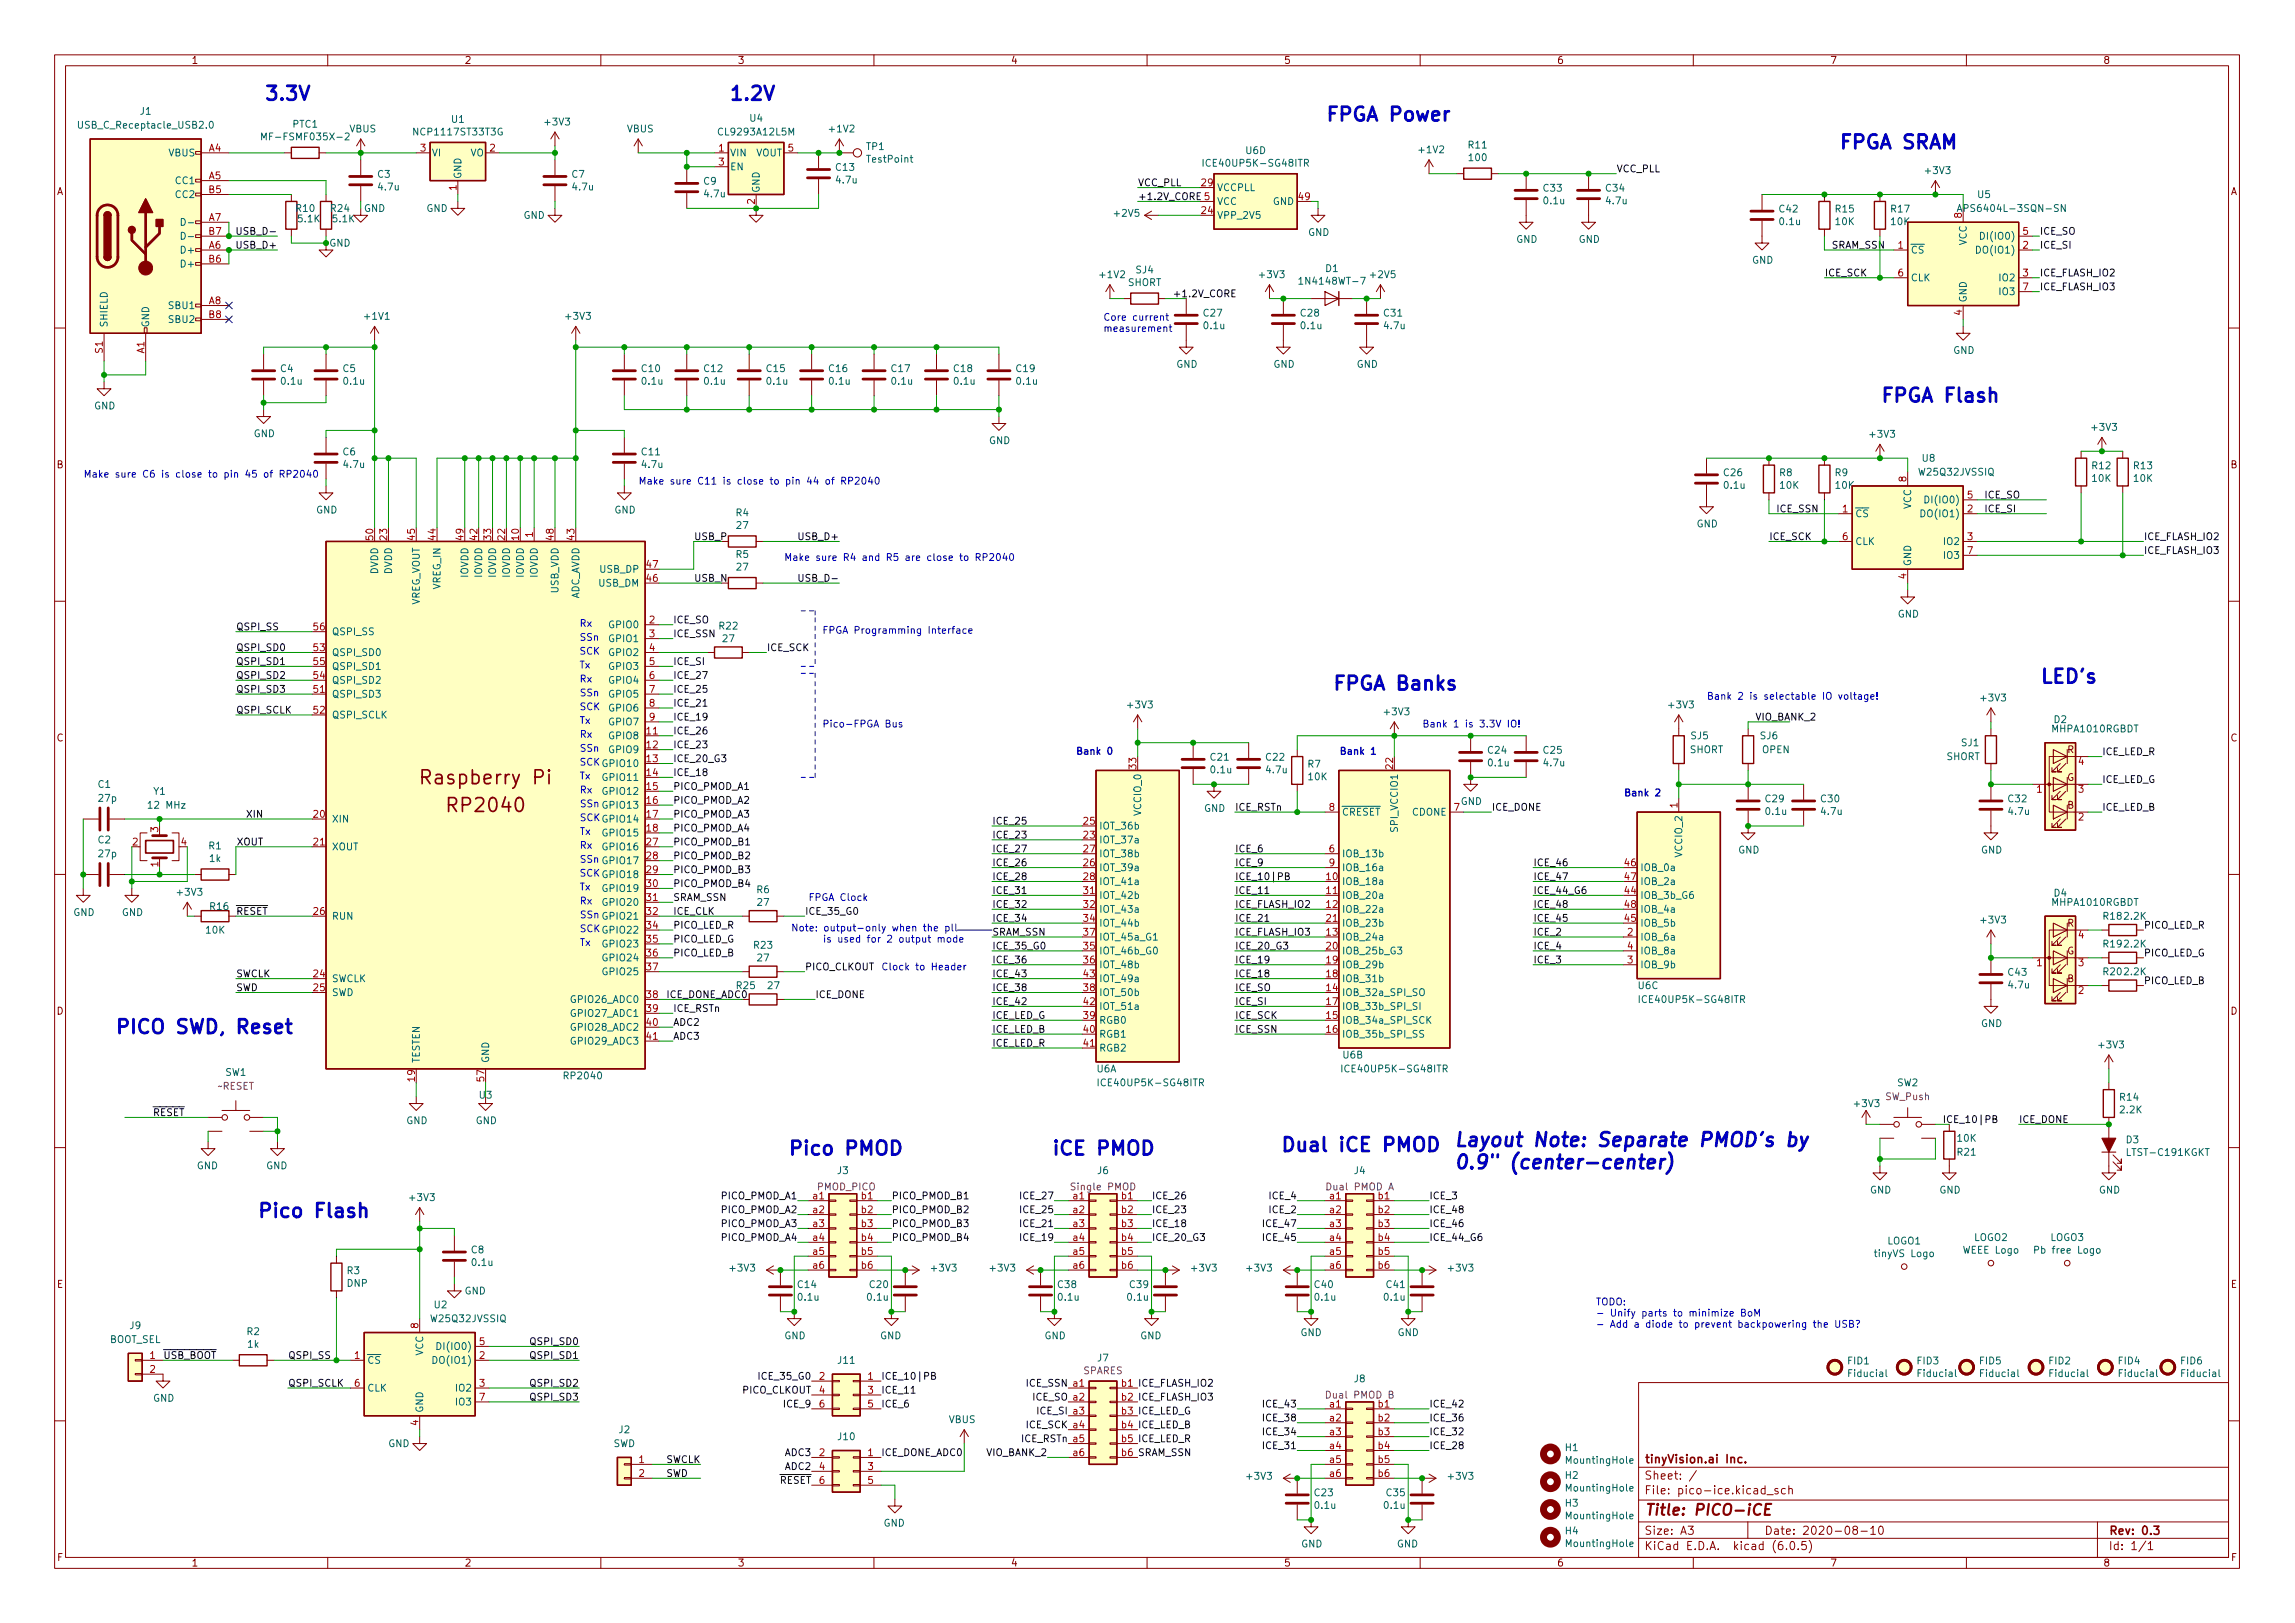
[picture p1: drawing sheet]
<svg xmlns="http://www.w3.org/2000/svg" width="420mm" height="297mm" viewBox="0 0 420 297" stroke-linecap="round" stroke-linejoin="round" font-family="sans-serif">
<defs><g id="words">
<g font-size="3.5" fill="#0000c2">
<text x="48.3" y="18.4">3.3V</text>
<text x="133.3" y="18.4">1.2V</text>
<text x="242.6" y="22.2">FPGA Power</text>
<text x="336.5" y="27.3">FPGA SRAM</text>
<text x="344.2" y="73.6">FPGA Flash</text>
<text x="373.4" y="125.1">LED's</text>
<text x="243.8" y="126.3">FPGA Banks</text>
<text x="21" y="189.2">PICO SWD, Reset</text>
<text x="266.1" y="209.9">Layout Note: Separate PMOD's by</text>
<text x="144.1" y="211.4">Pico PMOD</text>
<text x="192.4" y="211.4">iCE PMOD</text>
<text x="234.3" y="210.8">Dual iCE PMOD</text>
<text x="266.1" y="214">0.9&quot; (center-center)</text>
<text x="47" y="222.8">Pico Flash</text>
</g>
<g font-size="3.5" fill="#840000">
<text x="78" y="143.5">Raspberry Pi</text>
<text x="82.5" y="148.6">RP2040</text>
</g>
<text font-size="2.8" fill="#840000" x="301" y="277.3">Title: PICO-iCE</text>
<g font-size="2.1" fill="#840000">
<text x="301" y="267.8">tinyVision.ai Inc.</text>
<text x="301" y="273.5">File: pico-ice.kicad_sch</text>
<text x="301" y="270.8">Sheet: /</text>
<text x="301" y="280.9">Size: A3</text>
<text x="323" y="280.9">Date: 2020-08-10</text>
<text x="386" y="280.9">Rev: 0.3</text>
<text x="301" y="283.7">KiCad E.D.A. kicad (6.0.5)</text>
<text x="386" y="283.7">Id: 1/1</text>
</g>
<g font-size="1.8" fill="#840000">
<text x="35" y="11.7">1</text>
<text x="85" y="11.7">2</text>
<text x="135" y="11.7">3</text>
<text x="185" y="11.7">4</text>
<text x="235" y="11.7">5</text>
<text x="285" y="11.7">6</text>
<text x="335" y="11.7">7</text>
<text x="385" y="11.7">8</text>
<text x="10.3" y="35.7">A</text>
<text x="408.3" y="35.7">A</text>
<text x="10.3" y="85.7">B</text>
<text x="408.3" y="85.7">B</text>
<text x="10.3" y="135.7">C</text>
<text x="378.5" y="137.8">R</text>
<text x="408.3" y="135.7">C</text>
<text x="378.4" y="142.9">G</text>
<text x="378.5" y="148">B</text>
<text x="378.5" y="169.6">R</text>
<text x="378.4" y="174.7">G</text>
<text x="378.5" y="179.7">B</text>
<text x="10.3" y="185.7">D</text>
<text x="408.3" y="185.7">D</text>
<text x="10.4" y="235.7">E</text>
<text x="408.4" y="235.7">E</text>
<text x="10.4" y="285.7">F</text>
<text x="35" y="286.7">1</text>
<text x="85" y="286.7">2</text>
<text x="135" y="286.7">3</text>
<text x="185" y="286.7">4</text>
<text x="235" y="286.7">5</text>
<text x="285" y="286.7">6</text>
<text x="335" y="286.7">7</text>
<text x="385" y="286.7">8</text>
<text x="408.4" y="285.7">F</text>
</g>
<g font-size="1.8" fill="#006464">
<text x="14.9" y="23.5">USB_C_Receptacle_USB2.0</text>
<text x="25.7" y="21">J1</text>
<text x="53.6" y="23.4">PTC1</text>
<text x="82.7" y="22.5">U1</text>
<text x="99.9" y="22.9">+3V3</text>
<text x="137.3" y="22.3">U4</text>
<text x="30.9" y="28.6">VBUS</text>
<text x="49" y="25.7">MF-FSMF035X-2</text>
<text x="64" y="24.2">VBUS</text>
<text x="76.2" y="24.8">NCP1117ST33T3G</text>
<text x="79" y="28.6">VI</text>
<text x="86.1" y="28.6">VO</text>
<text x="114.8" y="24.2">VBUS</text>
<text x="131.9" y="24.8">CL9293A12L5M</text>
<text x="133.6" y="28.6">VIN</text>
<text x="138.3" y="28.6">VOUT</text>
<text x="152" y="24.2">+1V2</text>
<text x="158.6" y="27.4">TP1</text>
<text x="158.8" y="29.8">TestPoint</text>
<text x="228.1" y="28.2">U6D</text>
<text x="259.9" y="28">+1V2</text>
<text x="268.9" y="27.2">R11</text>
<text x="269" y="29.5">100</text>
<text x="32.3" y="33.7">CC1</text>
<text x="69.1" y="32.5">C3</text>
<text x="69.4" y="34.8">4.7u</text>
<text x="84.5" y="32.8" transform="rotate(-90 84.5 32.8)">GND</text>
<text x="104.7" y="32.5">C7</text>
<text x="104.9" y="34.8">4.7u</text>
<text x="128.8" y="33.8">C9</text>
<text x="133.6" y="31.2">EN</text>
<text x="139.1" y="35.3" transform="rotate(-90 139.1 35.3)">GND</text>
<text x="153.1" y="31.3">C13</text>
<text x="153.2" y="33.6">4.7u</text>
<text x="221.1" y="30.5">ICE40UP5K-SG48ITR</text>
<text x="222.8" y="35">VCCPLL</text>
<text x="282.6" y="35.1">C33</text>
<text x="294.1" y="35.1">C34</text>
<text x="352.6" y="31.8">+3V3</text>
<text x="32.3" y="36.2">CC2</text>
<text x="54.3" y="38.8">R10</text>
<text x="54.6" y="40.7">5.1K</text>
<text x="60.6" y="38.8">R24</text>
<text x="61" y="40.7">5.1K</text>
<text x="66.6" y="38.8">GND</text>
<text x="78" y="38.8">GND</text>
<text x="95.8" y="40">GND</text>
<text x="129" y="36.1">4.7u</text>
<text x="204.1" y="39.7">+2V5</text>
<text x="222.8" y="40">VPP_2V5</text>
<text x="222.8" y="37.5">VCC</text>
<text x="233.1" y="37.5">GND</text>
<text x="282.7" y="37.4">0.1u</text>
<text x="294.1" y="37.4">4.7u</text>
<text x="325.8" y="38.9">C42</text>
<text x="325.9" y="41.2">0.1u</text>
<text x="336.1" y="38.9">R15</text>
<text x="336.1" y="41.2">10K</text>
<text x="346.3" y="38.9">R17</text>
<text x="346.3" y="41.2">10K</text>
<text x="359.7" y="38.8">APS6404L-3SQN-SN</text>
<text x="362.1" y="36.2">U5</text>
<text x="33.5" y="46.4">D+</text>
<text x="60.3" y="45.1">GND</text>
<text x="239.5" y="43.2">GND</text>
<text x="277.6" y="44.4">GND</text>
<text x="289" y="44.4">GND</text>
<text x="349.8" y="46.4">~{CS}</text>
<text x="360" y="44.9" transform="rotate(-90 360 44.9)">VCC</text>
<text x="362.4" y="46.4">DO(IO1)</text>
<text x="363.3" y="43.9">DI(IO0)</text>
<text x="33.5" y="48.9">D+</text>
<text x="201.5" y="50.9">+1V2</text>
<text x="206.5" y="52.3">SHORT</text>
<text x="208" y="50">SJ4</text>
<text x="230.7" y="50.9">+3V3</text>
<text x="238.6" y="52.1">1N4148WT-7</text>
<text x="242.7" y="49.8">D1</text>
<text x="251" y="50.9">+2V5</text>
<text x="320.7" y="48.2">GND</text>
<text x="349.8" y="51.5">CLK</text>
<text x="366.2" y="51.5">IO2</text>
<text x="19.7" y="60" transform="rotate(-90 19.7 60)">SHIELD</text>
<text x="27.3" y="60" transform="rotate(-90 27.3 60)">GND</text>
<text x="31.1" y="56.6">SBU1</text>
<text x="31.1" y="59.1">SBU2</text>
<text x="66.9" y="58.5">+1V1</text>
<text x="103.7" y="58.5">+3V3</text>
<text x="220.4" y="57.9">C27</text>
<text x="238.2" y="57.9">C28</text>
<text x="253.4" y="57.9">C31</text>
<text x="360" y="55.4" transform="rotate(-90 360 55.4)">GND</text>
<text x="366.2" y="54">IO3</text>
<text x="220.5" y="60.2">0.1u</text>
<text x="238.3" y="60.2">0.1u</text>
<text x="253.5" y="60.2">4.7u</text>
<text x="357.6" y="64.8">GND</text>
<text x="51.4" y="68.1">C4</text>
<text x="51.6" y="70.4">0.1u</text>
<text x="62.8" y="68.1">C5</text>
<text x="63" y="70.4">0.1u</text>
<text x="117.5" y="68.1">C10</text>
<text x="117.6" y="70.4">0.1u</text>
<text x="129" y="68.1">C12</text>
<text x="129" y="70.4">0.1u</text>
<text x="140.4" y="68.1">C15</text>
<text x="140.5" y="70.4">0.1u</text>
<text x="151.8" y="68.1">C16</text>
<text x="151.9" y="70.4">0.1u</text>
<text x="163.2" y="68.1">C17</text>
<text x="163.3" y="70.4">0.1u</text>
<text x="174.7" y="68.1">C18</text>
<text x="174.8" y="70.4">0.1u</text>
<text x="186.1" y="68.1">C19</text>
<text x="186.2" y="70.4">0.1u</text>
<text x="215.3" y="67.3">GND</text>
<text x="233.1" y="67.3">GND</text>
<text x="248.4" y="67.3">GND</text>
<text x="17.2" y="74.9">GND</text>
<text x="46.4" y="80">GND</text>
<text x="62.8" y="83.3">C6</text>
<text x="117.5" y="83.3">C11</text>
<text x="181" y="81.3">GND</text>
<text x="342.5" y="80.1">+3V3</text>
<text x="383.1" y="78.8">+3V3</text>
<text x="63" y="85.6">4.7u</text>
<text x="117.6" y="85.6">4.7u</text>
<text x="315.6" y="87.1">C26</text>
<text x="315.7" y="89.4">0.1u</text>
<text x="325.8" y="87.1">R8</text>
<text x="325.9" y="89.4">10K</text>
<text x="336" y="87.1">R9</text>
<text x="336.1" y="89.4">10K</text>
<text x="351.5" y="87">W25Q32JVSSIQ</text>
<text x="351.9" y="84.5">U8</text>
<text x="383.1" y="85.9">R12</text>
<text x="383.1" y="88.2">10K</text>
<text x="390.7" y="85.9">R13</text>
<text x="390.7" y="88.2">10K</text>
<text x="57.9" y="94">GND</text>
<text x="112.5" y="94">GND</text>
<text x="134.8" y="94.5">R4</text>
<text x="339.6" y="94.7">~{CS}</text>
<text x="349.9" y="93.2" transform="rotate(-90 349.9 93.2)">VCC</text>
<text x="352.2" y="94.7">DO(IO1)</text>
<text x="353.1" y="92.1">DI(IO0)</text>
<text x="134.9" y="96.8">27</text>
<text x="310.6" y="96.5">GND</text>
<text x="339.6" y="99.7">CLK</text>
<text x="356" y="99.7">IO2</text>
<text x="69.2" y="105.1" transform="rotate(-90 69.2 105.1)">DVDD</text>
<text x="71.8" y="105.1" transform="rotate(-90 71.8 105.1)">DVDD</text>
<text x="80.6" y="107.9" transform="rotate(-90 80.6 107.9)">VREG_IN</text>
<text x="85.7" y="105.7" transform="rotate(-90 85.7 105.7)">IOVDD</text>
<text x="88.3" y="105.7" transform="rotate(-90 88.3 105.7)">IOVDD</text>
<text x="90.8" y="105.7" transform="rotate(-90 90.8 105.7)">IOVDD</text>
<text x="93.3" y="105.7" transform="rotate(-90 93.3 105.7)">IOVDD</text>
<text x="95.9" y="105.7" transform="rotate(-90 95.9 105.7)">IOVDD</text>
<text x="98.4" y="105.7" transform="rotate(-90 98.4 105.7)">IOVDD</text>
<text x="109.6" y="107.4">USB_DM</text>
<text x="109.9" y="104.8">USB_DP</text>
<text x="134.8" y="102.1">R5</text>
<text x="134.9" y="104.4">27</text>
<text x="349.9" y="103.7" transform="rotate(-90 349.9 103.7)">GND</text>
<text x="356" y="102.3">IO3</text>
<text x="76.8" y="111" transform="rotate(-90 76.8 111)">VREG_VOUT</text>
<text x="102.2" y="108.6" transform="rotate(-90 102.2 108.6)">USB_VDD</text>
<text x="106" y="109.9" transform="rotate(-90 106 109.9)">ADC_AVDD</text>
<text x="347.4" y="113">GND</text>
<text x="60.7" y="116.2">QSPI_SS</text>
<text x="111.7" y="115">GPIO0</text>
<text x="111.7" y="117.5">GPIO1</text>
<text x="131.7" y="115.2">R22</text>
<text x="132.4" y="117.5">27</text>
<text x="60.7" y="120.1">QSPI_SD0</text>
<text x="60.7" y="125.1">QSPI_SD2</text>
<text x="60.7" y="122.6">QSPI_SD1</text>
<text x="111.7" y="120.1">GPIO2</text>
<text x="111.7" y="122.6">GPIO3</text>
<text x="111.7" y="125.1">GPIO4</text>
<text x="60.7" y="127.7">QSPI_SD3</text>
<text x="60.7" y="131.5">QSPI_SCLK</text>
<text x="111.7" y="127.7">GPIO5</text>
<text x="111.7" y="130.2">GPIO6</text>
<text x="206.6" y="129.6">+3V3</text>
<text x="253.6" y="130.9">+3V3</text>
<text x="305.6" y="129.6">+3V3</text>
<text x="362.8" y="128.4">+3V3</text>
<text x="111.7" y="135.3">GPIO8</text>
<text x="111.7" y="137.8">GPIO9</text>
<text x="111.7" y="132.8">GPIO7</text>
<text x="272.5" y="137.9">C24</text>
<text x="282.6" y="137.9">C25</text>
<text x="309.3" y="137.8">SHORT</text>
<text x="309.6" y="135.3">SJ5</text>
<text x="322.3" y="135.3">SJ6</text>
<text x="322.6" y="137.8">OPEN</text>
<text x="359.1" y="136.6">SJ1</text>
<text x="375.8" y="134">MHPA1010RGBDT</text>
<text x="376.1" y="132.3">D2</text>
<text x="110.7" y="142.9">GPIO11</text>
<text x="221.7" y="139.2">C21</text>
<text x="221.8" y="141.5">0.1u</text>
<text x="231.8" y="139.2">C22</text>
<text x="231.9" y="141.5">4.7u</text>
<text x="239.5" y="140.5">R7</text>
<text x="239.6" y="142.8">10K</text>
<text x="272.6" y="140.2">0.1u</text>
<text x="282.7" y="140.2">4.7u</text>
<text x="356.3" y="139.1">SHORT</text>
<text x="18" y="144.2">C1</text>
<text x="18.1" y="146.7">27p</text>
<text x="27.4" y="148">12 MHz</text>
<text x="28.1" y="145.5">Y1</text>
<text x="110.7" y="145.5">GPIO12</text>
<text x="110.7" y="148">GPIO13</text>
<text x="208.9" y="149.1" transform="rotate(-90 208.9 149.1)">VCCIO_0</text>
<text x="220.4" y="148.6">GND</text>
<text x="245.6" y="149.3">~{CRESET}</text>
<text x="258.5" y="149.3">CDONE</text>
<text x="267.4" y="147.3">GND</text>
<text x="323.3" y="146.8">C29</text>
<text x="323.4" y="149.1">0.1u</text>
<text x="333.4" y="146.8">C30</text>
<text x="333.5" y="149.1">4.7u</text>
<text x="367.7" y="146.8">C32</text>
<text x="367.8" y="149.1">4.7u</text>
<text x="18" y="154.3">C2</text>
<text x="38.2" y="155.4">R1</text>
<text x="60.7" y="150.5">XIN</text>
<text x="60.7" y="155.6">XOUT</text>
<text x="110.7" y="153.1">GPIO15</text>
<text x="110.7" y="155.6">GPIO16</text>
<text x="201.2" y="154.3">IOT_37a</text>
<text x="201.2" y="151.8">IOT_36b</text>
<text x="255.9" y="151.9" transform="rotate(-90 255.9 151.9)">SPI_VCCIO1</text>
<text x="18.1" y="156.9">27p</text>
<text x="38.4" y="157.7">1k</text>
<text x="110.7" y="158.2">GPIO17</text>
<text x="201.2" y="159.4">IOT_39a</text>
<text x="201.2" y="156.9">IOT_38b</text>
<text x="201.2" y="162">IOT_41a</text>
<text x="245.6" y="162">IOB_18a</text>
<text x="245.6" y="156.9">IOB_13b</text>
<text x="245.6" y="159.4">IOB_16a</text>
<text x="300.2" y="159.4">IOB_0a</text>
<text x="300.2" y="162">IOB_2a</text>
<text x="308" y="156.7" transform="rotate(-90 308 156.7)">VCCIO_2</text>
<text x="318.2" y="156.2">GND</text>
<text x="362.7" y="156.2">GND</text>
<text x="13.4" y="167.6">GND</text>
<text x="22.3" y="167.6">GND</text>
<text x="32.6" y="163.9">+3V3</text>
<text x="38.5" y="166.5">R16</text>
<text x="110.7" y="163.2">GPIO19</text>
<text x="110.7" y="165.8">GPIO20</text>
<text x="138.6" y="163.5">R6</text>
<text x="138.7" y="165.8">27</text>
<text x="201.2" y="164.5">IOT_42b</text>
<text x="201.2" y="167">IOT_43a</text>
<text x="245.6" y="164.5">IOB_20a</text>
<text x="245.6" y="167">IOB_22a</text>
<text x="300.2" y="164.5">IOB_3b_G6</text>
<text x="300.2" y="167">IOB_4a</text>
<text x="375.8" y="165.8">MHPA1010RGBDT</text>
<text x="376.1" y="164.1">D4</text>
<text x="37.8" y="170.9">10K</text>
<text x="60.7" y="168.3">RUN</text>
<text x="110.7" y="168.3">GPIO21</text>
<text x="110.7" y="173.4">GPIO23</text>
<text x="138.1" y="173.6">R23</text>
<text x="201.2" y="169.6">IOT_44b</text>
<text x="201.2" y="172.1">IOT_45a_G1</text>
<text x="245.6" y="172.1">IOB_24a</text>
<text x="245.6" y="169.6">IOB_23b</text>
<text x="300.2" y="172.1">IOB_6a</text>
<text x="300.2" y="169.6">IOB_5b</text>
<text x="362.8" y="169">+3V3</text>
<text x="385.1" y="168.3">R18</text>
<text x="385.1" y="173.4">R19</text>
<text x="389" y="168.3">2.2K</text>
<text x="389" y="173.4">2.2K</text>
<text x="60.7" y="179.7">SWCLK</text>
<text x="110.7" y="175.9">GPIO24</text>
<text x="110.7" y="178.5">GPIO25</text>
<text x="138.7" y="175.9">27</text>
<text x="201.2" y="174.7">IOT_46b_G0</text>
<text x="201.2" y="177.2">IOT_48b</text>
<text x="201.2" y="179.7">IOT_49a</text>
<text x="245.6" y="179.7">IOB_31b</text>
<text x="245.6" y="177.2">IOB_29b</text>
<text x="245.6" y="174.7">IOB_25b_G3</text>
<text x="300.2" y="177.2">IOB_9b</text>
<text x="300.2" y="174.7">IOB_8a</text>
<text x="367.7" y="178.6">C43</text>
<text x="385.1" y="178.5">R20</text>
<text x="389" y="178.5">2.2K</text>
<text x="60.7" y="182.3">SWD</text>
<text x="104.9" y="183.6">GPIO26_ADC0</text>
<text x="134.9" y="181">R25</text>
<text x="140.6" y="181">27</text>
<text x="201.2" y="182.3">IOT_50b</text>
<text x="201.2" y="184.8">IOT_51a</text>
<text x="245.6" y="182.3">IOB_32a_SPI_SO</text>
<text x="245.6" y="184.8">IOB_33b_SPI_SI</text>
<text x="299.9" y="181">U6C</text>
<text x="300.9" y="183.6">ICE40UP5K-SG48ITR</text>
<text x="367.8" y="180.9">4.7u</text>
<text x="104.9" y="186.1">GPIO27_ADC1</text>
<text x="104.9" y="188.6">GPIO28_ADC2</text>
<text x="104.9" y="191.2">GPIO29_ADC3</text>
<text x="201.2" y="187.4">RGB0</text>
<text x="201.2" y="189.9">RGB1</text>
<text x="245.6" y="187.4">IOB_34a_SPI_SCK</text>
<text x="245.6" y="189.9">IOB_35b_SPI_SS</text>
<text x="362.7" y="187.9">GND</text>
<text x="384.4" y="191.9">+3V3</text>
<text x="41.3" y="196.9">SW1</text>
<text x="76.8" y="194.6" transform="rotate(-90 76.8 194.6)">TESTEN</text>
<text x="89.5" y="194.6" transform="rotate(-90 89.5 194.6)">GND</text>
<text x="103.5" y="197.5">RP2040</text>
<text x="200.8" y="196.3">U6A</text>
<text x="201.2" y="192.4">RGB2</text>
<text x="245.9" y="193.7">U6B</text>
<text x="246.5" y="196.3">ICE40UP5K-SG48ITR</text>
<text x="87.8" y="201.1">U3</text>
<text x="201.9" y="198.8">ICE40UP5K-SG48ITR</text>
<text x="339.6" y="202.6">+3V3</text>
<text x="347.3" y="198.8">SW2</text>
<text x="388.2" y="201.4">R14</text>
<text x="388.2" y="203.7">2.2K</text>
<text x="74.4" y="205.7">GND</text>
<text x="87.1" y="205.7">GND</text>
<text x="358.4" y="209">10K</text>
<text x="389.3" y="209.2">D3</text>
<text x="36" y="214">GND</text>
<text x="48.7" y="214">GND</text>
<text x="153.3" y="214.9">J3</text>
<text x="200.9" y="214.9">J6</text>
<text x="247.9" y="214.9">J4</text>
<text x="358.4" y="211.5">R21</text>
<text x="389.7" y="211.5">LTST-C191KGKT</text>
<text x="75.1" y="219.8">+3V3</text>
<text x="342.3" y="218.4">GND</text>
<text x="355" y="218.4">GND</text>
<text x="384.2" y="218.4">GND</text>
<text x="345.5" y="227.7">LOGO1</text>
<text x="361.4" y="227.1">LOGO2</text>
<text x="375.4" y="227.1">LOGO3</text>
<text x="63.6" y="233.2">R3</text>
<text x="86.3" y="229.4">C8</text>
<text x="86.5" y="231.7">0.1u</text>
<text x="133.8" y="232.7">+3V3</text>
<text x="170.7" y="232.7">+3V3</text>
<text x="181.4" y="232.7">+3V3</text>
<text x="218.3" y="232.7">+3V3</text>
<text x="228.4" y="232.7">+3V3</text>
<text x="265.3" y="232.7">+3V3</text>
<text x="343.5" y="230.1">tinyVS Logo</text>
<text x="359.5" y="229.4">WEEE Logo</text>
<text x="373.1" y="229.4">Pb free Logo</text>
<text x="63.5" y="235.5">DNP</text>
<text x="79.5" y="239.4">U2</text>
<text x="85" y="236.9">GND</text>
<text x="146.1" y="235.7">C14</text>
<text x="146.2" y="238">0.1u</text>
<text x="158.9" y="238">0.1u</text>
<text x="159.3" y="235.7">C20</text>
<text x="193.7" y="235.7">C38</text>
<text x="193.8" y="238">0.1u</text>
<text x="206.5" y="238">0.1u</text>
<text x="206.9" y="235.7">C39</text>
<text x="240.7" y="235.7">C40</text>
<text x="240.8" y="238">0.1u</text>
<text x="253.5" y="238">0.1u</text>
<text x="253.9" y="235.7">C41</text>
<text x="20" y="245.8">BOOT_SEL</text>
<text x="23.8" y="243.2">J9</text>
<text x="45.2" y="244.3">R2</text>
<text x="79" y="242">W25Q32JVSSIQ</text>
<text x="143.6" y="245.1">GND</text>
<text x="161.1" y="245.1">GND</text>
<text x="191.2" y="245.1">GND</text>
<text x="208.7" y="245.1">GND</text>
<text x="238.1" y="244.5">GND</text>
<text x="255.8" y="244.5">GND</text>
<text x="45.4" y="246.6">1k</text>
<text x="67.2" y="249.6">~{CS}</text>
<text x="77.5" y="248.1" transform="rotate(-90 77.5 248.1)">VCC</text>
<text x="79.8" y="249.6">DO(IO1)</text>
<text x="80.7" y="247.1">DI(IO0)</text>
<text x="153.5" y="249.6">J11</text>
<text x="200.9" y="249.2">J7</text>
<text x="338.3" y="249.7">FID1</text>
<text x="351" y="249.7">FID3</text>
<text x="362.5" y="249.7">FID5</text>
<text x="375.2" y="249.7">FID2</text>
<text x="387.9" y="249.7">FID4</text>
<text x="399.3" y="249.7">FID6</text>
<text x="28" y="256.5">GND</text>
<text x="67.2" y="254.7">CLK</text>
<text x="83.6" y="254.7">IO2</text>
<text x="83.6" y="257.2">IO3</text>
<text x="247.9" y="253">J8</text>
<text x="338.6" y="252">Fiducial</text>
<text x="351.3" y="252">Fiducial</text>
<text x="362.7" y="252">Fiducial</text>
<text x="375.4" y="252">Fiducial</text>
<text x="388.1" y="252">Fiducial</text>
<text x="399.5" y="252">Fiducial</text>
<text x="77.5" y="258.6" transform="rotate(-90 77.5 258.6)">GND</text>
<text x="113.3" y="262.3">J2</text>
<text x="153.5" y="263.6">J10</text>
<text x="173.7" y="260.4">VBUS</text>
<text x="71.1" y="264.8">GND</text>
<text x="112.2" y="264.8">SWD</text>
<text x="286.6" y="265.6">H1</text>
<text x="286.9" y="267.9">MountingHole</text>
<text x="228.4" y="270.8">+3V3</text>
<text x="240.7" y="273.8">C23</text>
<text x="253.9" y="273.8">C35</text>
<text x="265.3" y="270.8">+3V3</text>
<text x="286.6" y="275.7">H3</text>
<text x="286.6" y="270.6">H2</text>
<text x="286.9" y="273">MountingHole</text>
<text x="161.7" y="279.4">GND</text>
<text x="240.8" y="276.1">0.1u</text>
<text x="253.5" y="276.1">0.1u</text>
<text x="286.6" y="280.8">H4</text>
<text x="286.9" y="278">MountingHole</text>
<text x="238.2" y="283.2">GND</text>
<text x="255.7" y="283.2">GND</text>
<text x="286.9" y="283.1">MountingHole</text>
</g>
<g font-size="1.8" fill="#a90000">
<text x="38.2" y="27.7">A4</text>
<text x="77" y="27.7">3</text>
<text x="89.7" y="27.7">2</text>
<text x="131.6" y="27.7">1</text>
<text x="144.3" y="27.7">5</text>
<text x="38.2" y="32.8">A5</text>
<text x="38.2" y="35.3">B5</text>
<text x="83.6" y="34.8" transform="rotate(-90 83.6 34.8)">1</text>
<text x="131.6" y="30.3">3</text>
<text x="220" y="34.1">29</text>
<text x="38.2" y="40.4">A7</text>
<text x="138.2" y="37.4" transform="rotate(-90 138.2 37.4)">2</text>
<text x="220" y="39.2">24</text>
<text x="220.5" y="36.6">5</text>
<text x="237.8" y="36.6">49</text>
<text x="359.2" y="39.9" transform="rotate(-90 359.2 39.9)">8</text>
<text x="38.2" y="45.5">A6</text>
<text x="38.2" y="43">B7</text>
<text x="347.5" y="45.5">1</text>
<text x="370.3" y="45.5">2</text>
<text x="370.3" y="43">5</text>
<text x="38.2" y="48">B6</text>
<text x="347.5" y="50.6">6</text>
<text x="370.3" y="50.6">3</text>
<text x="370.3" y="53.1">7</text>
<text x="38.2" y="55.7">A8</text>
<text x="38.2" y="58.2">B8</text>
<text x="359.2" y="57.7" transform="rotate(-90 359.2 57.7)">4</text>
<text x="18.8" y="64.6" transform="rotate(-90 18.8 64.6)">S1</text>
<text x="26.4" y="64.7" transform="rotate(-90 26.4 64.7)">A1</text>
<text x="349" y="88.2" transform="rotate(-90 349 88.2)">8</text>
<text x="337.3" y="93.8">1</text>
<text x="360.2" y="93.8">2</text>
<text x="360.2" y="91.2">5</text>
<text x="68.3" y="98.8" transform="rotate(-90 68.3 98.8)">50</text>
<text x="70.9" y="98.8" transform="rotate(-90 70.9 98.8)">23</text>
<text x="75.9" y="98.8" transform="rotate(-90 75.9 98.8)">45</text>
<text x="79.8" y="98.8" transform="rotate(-90 79.8 98.8)">44</text>
<text x="84.8" y="98.8" transform="rotate(-90 84.8 98.8)">49</text>
<text x="87.4" y="98.8" transform="rotate(-90 87.4 98.8)">42</text>
<text x="89.9" y="98.8" transform="rotate(-90 89.9 98.8)">33</text>
<text x="92.5" y="98.8" transform="rotate(-90 92.5 98.8)">22</text>
<text x="95" y="98.8" transform="rotate(-90 95 98.8)">10</text>
<text x="97.5" y="98.3" transform="rotate(-90 97.5 98.3)">1</text>
<text x="101.3" y="98.8" transform="rotate(-90 101.3 98.8)">48</text>
<text x="105.2" y="98.8" transform="rotate(-90 105.2 98.8)">43</text>
<text x="337.3" y="98.8">6</text>
<text x="360.2" y="98.8">3</text>
<text x="360.2" y="101.4">7</text>
<text x="118.4" y="106.5">46</text>
<text x="118.4" y="103.9">47</text>
<text x="349" y="105.9" transform="rotate(-90 349 105.9)">4</text>
<text x="57.4" y="119.2">53</text>
<text x="57.4" y="115.4">56</text>
<text x="118.9" y="114.1">2</text>
<text x="118.9" y="116.6">3</text>
<text x="118.9" y="119.2">4</text>
<text x="57.4" y="124.2">54</text>
<text x="57.4" y="121.7">55</text>
<text x="118.9" y="121.7">5</text>
<text x="118.9" y="124.2">6</text>
<text x="57.4" y="126.8">51</text>
<text x="57.4" y="130.6">52</text>
<text x="118.9" y="126.8">7</text>
<text x="118.9" y="129.3">8</text>
<text x="118.9" y="131.9">9</text>
<text x="118.4" y="134.4">11</text>
<text x="118.4" y="136.9">12</text>
<text x="118.4" y="139.5">13</text>
<text x="118.4" y="142">14</text>
<text x="208" y="140.7" transform="rotate(-90 208 140.7)">33</text>
<text x="255" y="140.7" transform="rotate(-90 255 140.7)">22</text>
<text x="380.5" y="140">4</text>
<text x="57.4" y="149.6">20</text>
<text x="118.4" y="144.6">15</text>
<text x="118.4" y="147.1">16</text>
<text x="118.4" y="149.6">17</text>
<text x="243.3" y="148.4">8</text>
<text x="266.2" y="148.4">7</text>
<text x="307.1" y="147.8" transform="rotate(-90 307.1 147.8)">1</text>
<text x="372.9" y="145.1">1</text>
<text x="380.5" y="145.1">3</text>
<text x="24.3" y="154.7">2</text>
<text x="29" y="152.3" transform="rotate(-90 29 152.3)">3</text>
<text x="33.2" y="154.7">4</text>
<text x="57.4" y="154.7">21</text>
<text x="118.4" y="152.2">18</text>
<text x="118.4" y="154.7">27</text>
<text x="198.4" y="153.5">23</text>
<text x="198.4" y="150.9">25</text>
<text x="198.4" y="156">27</text>
<text x="243.3" y="156">6</text>
<text x="380.5" y="150.2">2</text>
<text x="29" y="158.6" transform="rotate(-90 29 158.6)">1</text>
<text x="118.4" y="157.3">28</text>
<text x="118.4" y="159.8">29</text>
<text x="198.4" y="158.5">26</text>
<text x="198.4" y="161.1">28</text>
<text x="242.9" y="161.1">10</text>
<text x="243.3" y="158.5">9</text>
<text x="297.5" y="158.5">46</text>
<text x="297.5" y="161.1">47</text>
<text x="57.4" y="167.4">26</text>
<text x="118.4" y="162.3">30</text>
<text x="118.4" y="164.9">31</text>
<text x="118.4" y="167.4">32</text>
<text x="198.4" y="163.6">31</text>
<text x="198.4" y="166.2">32</text>
<text x="242.9" y="163.6">11</text>
<text x="242.9" y="166.2">12</text>
<text x="297.5" y="163.6">44</text>
<text x="297.5" y="166.2">48</text>
<text x="118.4" y="170">34</text>
<text x="118.4" y="172.5">35</text>
<text x="198.4" y="168.7">34</text>
<text x="198.4" y="173.8">35</text>
<text x="198.4" y="171.2">37</text>
<text x="242.9" y="171.2">13</text>
<text x="242.9" y="173.8">20</text>
<text x="242.9" y="168.7">21</text>
<text x="297.5" y="168.7">45</text>
<text x="298" y="171.2">2</text>
<text x="298" y="173.8">4</text>
<text x="380.5" y="171.7">4</text>
<text x="57.4" y="178.9">24</text>
<text x="118.4" y="175">36</text>
<text x="118.4" y="177.6">37</text>
<text x="198.4" y="176.3">36</text>
<text x="198.4" y="178.9">43</text>
<text x="242.9" y="178.9">18</text>
<text x="242.9" y="176.3">19</text>
<text x="298" y="176.3">3</text>
<text x="372.9" y="176.8">1</text>
<text x="380.5" y="176.8">3</text>
<text x="57.4" y="181.4">25</text>
<text x="118.4" y="182.7">38</text>
<text x="118.4" y="185.2">39</text>
<text x="198.4" y="181.4">38</text>
<text x="198.4" y="183.9">42</text>
<text x="242.9" y="181.4">14</text>
<text x="242.9" y="183.9">17</text>
<text x="380.5" y="181.9">2</text>
<text x="118.4" y="187.7">40</text>
<text x="118.4" y="190.3">41</text>
<text x="198.4" y="186.5">39</text>
<text x="198.4" y="189">40</text>
<text x="198.4" y="191.6">41</text>
<text x="242.9" y="186.5">15</text>
<text x="242.9" y="189">16</text>
<text x="75.9" y="197.9" transform="rotate(-90 75.9 197.9)">19</text>
<text x="88.6" y="197.9" transform="rotate(-90 88.6 197.9)">57</text>
<text x="148.9" y="219.5">a1</text>
<text x="157.7" y="219.5">b1</text>
<text x="196.5" y="219.5">a1</text>
<text x="205.3" y="219.5">b1</text>
<text x="243.5" y="219.5">a1</text>
<text x="252.3" y="219.5">b1</text>
<text x="148.9" y="222">a2</text>
<text x="148.9" y="224.6">a3</text>
<text x="148.9" y="227.1">a4</text>
<text x="157.7" y="222">b2</text>
<text x="157.7" y="224.6">b3</text>
<text x="157.7" y="227.1">b4</text>
<text x="196.5" y="222">a2</text>
<text x="196.5" y="224.6">a3</text>
<text x="196.5" y="227.1">a4</text>
<text x="205.3" y="222">b2</text>
<text x="205.3" y="224.6">b3</text>
<text x="205.3" y="227.1">b4</text>
<text x="243.5" y="222">a2</text>
<text x="243.5" y="224.6">a3</text>
<text x="243.5" y="227.1">a4</text>
<text x="252.3" y="222">b2</text>
<text x="252.3" y="224.6">b3</text>
<text x="252.3" y="227.1">b4</text>
<text x="148.9" y="229.7">a5</text>
<text x="148.9" y="232.2">a6</text>
<text x="157.7" y="229.7">b5</text>
<text x="157.7" y="232.2">b6</text>
<text x="196.5" y="229.7">a5</text>
<text x="196.5" y="232.2">a6</text>
<text x="205.3" y="229.7">b5</text>
<text x="205.3" y="232.2">b6</text>
<text x="243.5" y="229.7">a5</text>
<text x="243.5" y="232.2">a6</text>
<text x="252.3" y="229.7">b5</text>
<text x="252.3" y="232.2">b6</text>
<text x="76.6" y="243.1" transform="rotate(-90 76.6 243.1)">8</text>
<text x="27.4" y="248.7">1</text>
<text x="27.4" y="251.2">2</text>
<text x="64.9" y="248.7">1</text>
<text x="87.8" y="248.7">2</text>
<text x="87.8" y="246.2">5</text>
<text x="64.9" y="253.8">6</text>
<text x="87.8" y="253.8">3</text>
<text x="87.8" y="256.3">7</text>
<text x="150" y="252.5">2</text>
<text x="150" y="255.1">4</text>
<text x="150" y="257.6">6</text>
<text x="158.9" y="252.5">1</text>
<text x="158.9" y="255.1">3</text>
<text x="158.9" y="257.6">5</text>
<text x="243.5" y="257.6">a1</text>
<text x="252.3" y="257.6">b1</text>
<text x="76.6" y="260.9" transform="rotate(-90 76.6 260.9)">4</text>
<text x="243.5" y="260.1">a2</text>
<text x="243.5" y="262.7">a3</text>
<text x="252.3" y="260.1">b2</text>
<text x="252.3" y="262.7">b3</text>
<text x="117" y="267.8">1</text>
<text x="150" y="266.5">2</text>
<text x="150" y="269">4</text>
<text x="158.9" y="266.5">1</text>
<text x="158.9" y="269">3</text>
<text x="196.5" y="266.5">a6</text>
<text x="243.5" y="265.2">a4</text>
<text x="243.5" y="267.8">a5</text>
<text x="252.3" y="265.2">b4</text>
<text x="252.3" y="267.8">b5</text>
<text x="117" y="270.3">2</text>
<text x="158.9" y="271.6">5</text>
<text x="243.5" y="270.3">a6</text>
<text x="252.3" y="270.3">b6</text>
</g>
<g font-size="1.8" fill="#0f0f0f">
<text x="208.3" y="34.1">VCC_PLL</text>
<text x="295.9" y="31.5">VCC_PLL</text>
<text x="208.3" y="36.6">+1.2V_CORE</text>
<text x="43.8" y="45.5">USB_D+</text>
<text x="44.2" y="43">USB_D-</text>
<text x="335.3" y="45.5">SRAM_SSN</text>
<text x="373.4" y="43">ICE_SO</text>
<text x="373.4" y="45.5">ICE_SI</text>
<text x="334" y="50.6">ICE_SCK</text>
<text x="373.4" y="53.1">ICE_FLASH_IO3</text>
<text x="373.4" y="50.6">ICE_FLASH_IO2</text>
<text x="214.6" y="54.4">+1.2V_CORE</text>
<text x="325.1" y="93.8">ICE_SSN</text>
<text x="363.2" y="93.8">ICE_SI</text>
<text x="363.2" y="91.2">ICE_SO</text>
<text x="127" y="98.8">USB_P</text>
<text x="146.6" y="98.8">USB_D+</text>
<text x="323.8" y="98.8">ICE_SCK</text>
<text x="392.4" y="101.4">ICE_FLASH_IO3</text>
<text x="392.4" y="98.8">ICE_FLASH_IO2</text>
<text x="127" y="106.5">USB_N</text>
<text x="147.1" y="106.5">USB_D-</text>
<text x="43.2" y="115.3">QSPI_SS</text>
<text x="43.2" y="119.2">QSPI_SD0</text>
<text x="123.2" y="116.6">ICE_SSN</text>
<text x="123.2" y="114.1">ICE_SO</text>
<text x="140.3" y="119.2">ICE_SCK</text>
<text x="43.2" y="121.7">QSPI_SD1</text>
<text x="43.2" y="124.2">QSPI_SD2</text>
<text x="123.2" y="121.7">ICE_SI</text>
<text x="123.2" y="124.2">ICE_27</text>
<text x="43.2" y="126.8">QSPI_SD3</text>
<text x="43.2" y="130.6">QSPI_SCLK</text>
<text x="123.2" y="129.3">ICE_21</text>
<text x="123.2" y="126.8">ICE_25</text>
<text x="123.2" y="131.9">ICE_19</text>
<text x="321.3" y="131.9">VIO_BANK_2</text>
<text x="123.2" y="136.9">ICE_23</text>
<text x="123.2" y="134.4">ICE_26</text>
<text x="123.2" y="139.5">ICE_20_G3</text>
<text x="123.2" y="142">ICE_18</text>
<text x="384.8" y="143.3">ICE_LED_G</text>
<text x="384.8" y="138.2">ICE_LED_R</text>
<text x="45.3" y="149.6">XIN</text>
<text x="123.2" y="144.6">PICO_PMOD_A1</text>
<text x="123.2" y="149.6">PICO_PMOD_A3</text>
<text x="123.2" y="147.1">PICO_PMOD_A2</text>
<text x="226.1" y="148.4">ICE_RSTn</text>
<text x="273" y="148.4">ICE_DONE</text>
<text x="384.8" y="148.4">ICE_LED_B</text>
<text x="43.3" y="154.7">XOUT</text>
<text x="123.2" y="152.2">PICO_PMOD_A4</text>
<text x="123.2" y="154.7">PICO_PMOD_B1</text>
<text x="181.6" y="153.4">ICE_23</text>
<text x="181.6" y="156">ICE_27</text>
<text x="181.6" y="150.9">ICE_25</text>
<text x="226.1" y="156">ICE_6</text>
<text x="123.2" y="157.3">PICO_PMOD_B2</text>
<text x="123.2" y="159.8">PICO_PMOD_B3</text>
<text x="181.6" y="161.1">ICE_28</text>
<text x="181.6" y="158.5">ICE_26</text>
<text x="226.1" y="158.5">ICE_9</text>
<text x="226.1" y="161.1">ICE_10|PB</text>
<text x="280.7" y="158.5">ICE_46</text>
<text x="280.7" y="161.1">ICE_47</text>
<text x="43.2" y="167.4">~{RESET}</text>
<text x="123.2" y="162.3">PICO_PMOD_B4</text>
<text x="123.2" y="167.4">ICE_CLK</text>
<text x="123.2" y="164.9">SRAM_SSN</text>
<text x="147.3" y="167.4">ICE_35_G0</text>
<text x="181.6" y="163.6">ICE_31</text>
<text x="181.6" y="166.1">ICE_32</text>
<text x="226.1" y="163.6">ICE_11</text>
<text x="226.1" y="166.1">ICE_FLASH_IO2</text>
<text x="280.7" y="163.6">ICE_44_G6</text>
<text x="280.7" y="166.1">ICE_48</text>
<text x="123.2" y="170">PICO_LED_R</text>
<text x="123.2" y="172.5">PICO_LED_G</text>
<text x="181.6" y="173.8">ICE_35_G0</text>
<text x="181.6" y="171.2">SRAM_SSN</text>
<text x="181.6" y="168.7">ICE_34</text>
<text x="226.1" y="171.2">ICE_FLASH_IO3</text>
<text x="226.1" y="173.8">ICE_20_G3</text>
<text x="226.1" y="168.7">ICE_21</text>
<text x="280.7" y="173.8">ICE_4</text>
<text x="280.7" y="168.7">ICE_45</text>
<text x="280.7" y="171.2">ICE_2</text>
<text x="392.4" y="170">PICO_LED_R</text>
<text x="43.2" y="178.8">SWCLK</text>
<text x="123.2" y="175">PICO_LED_B</text>
<text x="147.3" y="177.6">PICO_CLKOUT</text>
<text x="181.6" y="176.3">ICE_36</text>
<text x="181.6" y="178.8">ICE_43</text>
<text x="226.1" y="178.8">ICE_18</text>
<text x="226.1" y="176.3">ICE_19</text>
<text x="280.7" y="176.3">ICE_3</text>
<text x="392.4" y="175">PICO_LED_G</text>
<text x="43.2" y="181.4">SWD</text>
<text x="121.9" y="182.7">ICE_DONE_ADC0</text>
<text x="123.2" y="185.2">ICE_RSTn</text>
<text x="149.2" y="182.7">ICE_DONE</text>
<text x="181.6" y="183.9">ICE_42</text>
<text x="181.6" y="181.4">ICE_38</text>
<text x="226.1" y="181.4">ICE_SO</text>
<text x="226.1" y="183.9">ICE_SI</text>
<text x="392.4" y="180.1">PICO_LED_B</text>
<text x="123.2" y="190.3">ADC3</text>
<text x="123.2" y="187.7">ADC2</text>
<text x="181.6" y="191.5">ICE_LED_R</text>
<text x="181.6" y="189">ICE_LED_B</text>
<text x="181.6" y="186.5">ICE_LED_G</text>
<text x="226.1" y="189">ICE_SSN</text>
<text x="226.1" y="186.5">ICE_SCK</text>
<text x="27.9" y="204.2">~{RESET}</text>
<text x="355.6" y="205.5">ICE_10|PB</text>
<text x="369.6" y="205.5">ICE_DONE</text>
<text x="132.2" y="219.5">PICO_PMOD_A1</text>
<text x="163.2" y="219.5">PICO_PMOD_B1</text>
<text x="187.1" y="219.5">ICE_27</text>
<text x="210.8" y="219.5">ICE_26</text>
<text x="232.6" y="219.5">ICE_4</text>
<text x="261.6" y="219.5">ICE_3</text>
<text x="132.2" y="227.1">PICO_PMOD_A4</text>
<text x="132.2" y="224.6">PICO_PMOD_A3</text>
<text x="132.2" y="222">PICO_PMOD_A2</text>
<text x="163.2" y="224.6">PICO_PMOD_B3</text>
<text x="163.2" y="227.1">PICO_PMOD_B4</text>
<text x="163.2" y="222">PICO_PMOD_B2</text>
<text x="187.1" y="222">ICE_25</text>
<text x="187.1" y="224.6">ICE_21</text>
<text x="187.1" y="227.1">ICE_19</text>
<text x="210.8" y="224.6">ICE_18</text>
<text x="210.8" y="222">ICE_23</text>
<text x="210.8" y="227.1">ICE_20_G3</text>
<text x="231.6" y="227.1">ICE_45</text>
<text x="231.6" y="224.6">ICE_47</text>
<text x="232.6" y="222">ICE_2</text>
<text x="261.6" y="224.6">ICE_46</text>
<text x="261.6" y="227.1">ICE_44_G6</text>
<text x="261.6" y="222">ICE_48</text>
<text x="29.8" y="248.7">~{USB_BOOT}</text>
<text x="52.7" y="248.7">QSPI_SS</text>
<text x="97.4" y="246.2">QSPI_SD0</text>
<text x="97.4" y="248.7">QSPI_SD1</text>
<text x="52.7" y="253.8">QSPI_SCLK</text>
<text x="97.4" y="256.3">QSPI_SD3</text>
<text x="97.4" y="253.8">QSPI_SD2</text>
<text x="135.9" y="255">PICO_CLKOUT</text>
<text x="139.3" y="252.5">ICE_35_G0</text>
<text x="143.7" y="257.6">ICE_9</text>
<text x="161.3" y="255">ICE_11</text>
<text x="161.3" y="257.6">ICE_6</text>
<text x="161.3" y="252.5">ICE_10|PB</text>
<text x="188" y="253.8">ICE_SSN a1</text>
<text x="189.1" y="256.3">ICE_SO a2</text>
<text x="205.3" y="253.8">b1 ICE_FLASH_IO2</text>
<text x="205.3" y="256.3">b2 ICE_FLASH_IO3</text>
<text x="231.6" y="257.6">ICE_43</text>
<text x="261.6" y="257.6">ICE_42</text>
<text x="187" y="263.9">ICE_RSTn a5</text>
<text x="187.9" y="261.4">ICE_SCK a4</text>
<text x="190" y="258.9">ICE_SI a3</text>
<text x="205.3" y="258.9">b3 ICE_LED_G</text>
<text x="205.3" y="261.4">b4 ICE_LED_B</text>
<text x="205.3" y="263.9">b5 ICE_LED_R</text>
<text x="231.6" y="262.7">ICE_34</text>
<text x="231.6" y="260.1">ICE_38</text>
<text x="261.6" y="260.1">ICE_36</text>
<text x="261.6" y="262.7">ICE_32</text>
<text x="121.9" y="267.7">SWCLK</text>
<text x="143.8" y="266.5">ADC3</text>
<text x="143.8" y="269">ADC2</text>
<text x="161.3" y="266.5">ICE_DONE_ADC0</text>
<text x="180.7" y="266.5">VIO_BANK_2</text>
<text x="205.3" y="266.5">b6 SRAM_SSN</text>
<text x="231.6" y="265.2">ICE_31</text>
<text x="261.6" y="265.2">ICE_28</text>
<text x="121.9" y="270.3">SWD</text>
<text x="141.3" y="271.6">~{RESET} 6</text>
</g>
<g font-size="1.8" fill="#0000c2">
<text x="201.9" y="58.7">Core current</text>
<text x="201.9" y="60.7">measurement</text>
<text x="15.2" y="87.4">Make sure C6 is close to pin 45 of RP2040</text>
<text x="116.8" y="88.7">Make sure C11 is close to pin 44 of RP2040</text>
<text x="143.5" y="102.6">Make sure R4 and R5 are close to RP2040</text>
<text x="106" y="119.8">SCK</text>
<text x="106" y="114.7">Rx</text>
<text x="106" y="117.3">SSn</text>
<text x="150.5" y="116">FPGA Programming Interface</text>
<text x="106" y="122.3">Tx</text>
<text x="106" y="124.9">Rx</text>
<text x="106" y="130">SCK</text>
<text x="106.1" y="127.4">SSn</text>
<text x="312.4" y="128">Bank 2 is selectable IO voltage!</text>
<text x="106" y="132.5">Tx</text>
<text x="106.1" y="135">Rx</text>
<text x="106.1" y="137.6">SSn</text>
<text x="150.5" y="133.1">Pico-FPGA Bus</text>
<text x="260.3" y="133.1">Bank 1 is 3.3V IO!</text>
<text x="106" y="142.6">Tx</text>
<text x="106" y="140.1">SCK GPIO10</text>
<text x="196.8" y="138.1">Bank 0</text>
<text x="245.1" y="138.1">Bank 1</text>
<text x="106.1" y="145.2">Rx</text>
<text x="106.1" y="147.7">SSn</text>
<text x="297.2" y="145.7">Bank 2</text>
<text x="106.1" y="152.8">Tx</text>
<text x="106.1" y="150.3">SCK GPIO14</text>
<text x="106.1" y="155.3">Rx</text>
<text x="106" y="160.4">SCK GPIO18</text>
<text x="106.1" y="157.9">SSn</text>
<text x="106" y="163">Tx</text>
<text x="106.1" y="165.5">Rx</text>
<text x="148" y="164.9">FPGA Clock</text>
<text x="106.1" y="173.1">Tx</text>
<text x="106.1" y="170.6">SCK GPIO22</text>
<text x="106.1" y="168.1">SSn</text>
<text x="144.8" y="170.5">Note: output-only when the pll</text>
<text x="147.7" y="172.5">is used for 2 output mode</text>
<text x="161.3" y="177.6">Clock to Header</text>
<text x="292.1" y="238.9">TODO:</text>
<text x="292.1" y="240.9">- Unify parts to minimize BoM</text>
<text x="292.1" y="243">- Add a diode to prevent backpowering the USB?</text>
</g>
<g font-size="1.8" fill="#840084">
<text x="40.2" y="199.4">~RESET</text>
<text x="345.2" y="201.3">SW_Push</text>
<text x="149.6" y="217.8">PMOD_PICO</text>
<text x="196.4" y="217.8">Single PMOD</text>
<text x="243.2" y="217.8">Dual PMOD A</text>
<text x="198.3" y="251.5">SPARES</text>
<text x="243.2" y="255.9">Dual PMOD B</text>
</g>
</g></defs>
<g fill="none" stroke="#840000" stroke-width=".18">
<path d="M10 10h400v277h-400zM12 12h396v273h-396zM60 10v2M110 10v2M160 10v2M210 10v2M260 10v2M310 10v2M360 10v2M35.8 35.3h1v.6h-1zM35.8 32.8h1v.5h-1zM35.8 27.7h1v.5h-1z"/>
<path d="M36.8 28h5.1M36.8 33.1h5.1M36.8 35.6h5.1M52.1 28h1.2M53.3 35.6v1.3M58.4 28h1.3M59.7 35.6v1.3M66 38.1v1.3h1.3l-1.3 1.3-1.2-1.3h1.2M66 25.4l-.7 1.3M66 25.4v2.6M66 29.2v2.8M66 34.1v2.8"/>
<path d="M66 25.4l.8 1.3M76.2 28h2.5M83.8 36.9v1.2h1.3l-1.3 1.3-1.3-1.3h1.3M83.8 33.1v2.5M88.9 28h2.5M101.6 38.1v1.3h1.3l-1.3 1.3-1.3-1.3h1.3M101.6 24.2l-.8 1.2M101.6 24.2v2.5M101.6 29.2v2.8M101.6 34.1v2.8M101.6 24.2l.8 1.2M116.8 25.4l-.7 1.3"/>
<path d="M116.8 25.4v2.6M116.8 25.4l.8 1.3M125.7 30.5v2.8M125.7 35.3v2.8M130.8 28h2.5M130.8 30.5h2.5M138.4 35.6v3.8h1.3l-1.3 1.3-1.2-1.3h1.2M143.5 28h2.5M149.9 28v2.8M149.9 32.8v2.8M153.7 25.4v2.6h2.5M153.7 25.4l-.8 1.3"/>
<path d="M153.7 25.4l.7 1.3M209.5 39.4l1.3 .8M209.5 39.4h2.6M210.8 38.6l-1.3 .8M219.7 36.9h2.5M241.3 38.1v1.3h1.3l-1.3 1.3-1.3-1.3h1.3M261.6 29.2l-.7 1.3M261.6 29.2v2.6M261.6 29.2l.8 1.3M266.7 31.8h1.3M273 31.8h1.3M279.4 36.6v4.1h1.3l-1.3 1.2-1.3-1.2h1.3"/>
<path d="M279.4 31.8v2.8M290.8 36.6v4.1h1.3l-1.3 1.2-1.2-1.2h1.2M290.8 31.8v2.8M322.6 35.6v2.8M334 35.6v1.3M344.2 35.6v1.3M354.3 33.1l-.7 1.2M354.3 33.1v2.5M354.3 33.1l.8 1.2M359.4 38.1v2.6M26.4 60h.5v1h-.5zM35.8 58.2h1v.5h-1z"/>
<path d="M35.8 55.7h1v.5h-1zM35.8 48h1v.6h-1zM35.8 45.5h1v.5h-1zM35.8 43h1v.5h-1zM35.8 40.4h1v.5h-1zM36.8 45.8h5.1M36.8 40.7h5.1M36.8 55.9h5.1M36.8 48.3h5.1M36.8 43.2h5.1M36.8 58.5h5.1M53.3 41.9v1.3"/>
<path d="M59.7 44.5v1.3h1.3l-1.3 1.2-1.3-1.2h1.3M59.7 41.9v1.3M68.6 59.7l-.8 1.3M68.6 59.7v2.6M68.6 59.7l.7 1.3M105.4 59.7l-.8 1.3M105.4 59.7v2.6M105.4 59.7l.8 1.3M203.2 52.1l-.8 1.3M203.2 52.1v2.5M203.2 52.1l.8 1.3M205.7 54.6h1.3"/>
<path d="M212.1 54.6h1.3M217.2 59.5v4h1.2l-1.2 1.3-1.3-1.3h1.3M217.2 54.6v2.8M232.4 52.1l-.8 1.3M232.4 52.1v2.5M232.4 52.1l.8 1.3M234.9 59.5v4h1.3l-1.3 1.3-1.2-1.3h1.2M234.9 54.6v2.8M240 54.6h7.6M250.2 59.5v4h1.3l-1.3 1.3-1.3-1.3h1.3M250.2 54.6v2.8M252.7 52.1l-.7 1.3"/>
<path d="M252.7 52.1v2.5M252.7 52.1l.8 1.3M322.6 40.4v4.1h1.2l-1.2 1.3-1.3-1.3h1.3M334 41.9v1.3M344.2 41.9v1.3M346.7 45.8h2.5M346.7 50.8h2.5M359.4 59.7v1.3h1.3l-1.3 1.3-1.3-1.3h1.3M359.4 55.9v2.6M369.6 45.8h2.5M369.6 43.2h2.5M369.6 50.8h2.5"/>
<path d="M369.6 53.4h2.5M10 60h2M19 69.9v1.3h1.3l-1.3 1.2-1.2-1.2h1.2M19 61v5.1M26.7 61v5.1M48.3 75v1.2h1.2l-1.2 1.3-1.3-1.3h1.3M48.3 64.8v2.8M48.3 69.6v2.8M59.7 64.8v2.8M59.7 69.6v2.8M114.3 64.8v2.8M114.3 69.6v2.8"/>
<path d="M125.7 64.8v2.8M125.7 69.6v2.8M137.2 64.8v2.8M137.2 69.6v2.8M148.6 64.8v2.8M148.6 69.6v2.8M160 64.8v2.8M160 69.6v2.8M171.4 64.8v2.8M171.4 69.6v2.8M182.9 76.2v1.3h1.2l-1.2 1.3-1.3-1.3h1.3M182.9 64.8v2.8"/>
<path d="M182.9 69.6v2.8M408 60h2M59.7 88.9v1.3h1.3l-1.3 1.3-1.3-1.3h1.3M59.7 80v2.8M59.7 84.9v2.8M97.8 96.6v2.5M114.3 88.9v1.3h1.3l-1.3 1.3-1.3-1.3h1.3M114.3 80v2.8M114.3 84.9v2.8M132.1 99.1h1.2M138.4 99.1h1.3M312.4 88.7v4h1.3l-1.3 1.3-1.3-1.3h1.3"/>
<path d="M312.4 83.9v2.8M323.8 83.9v1.2M323.8 90.2v1.3M334 83.9v1.2M334 90.2v1.3M336.5 99.1h2.6M336.5 94h2.6M344.2 81.3v2.6M344.2 81.3l-.8 1.3M344.2 81.3l.7 1.3M349.2 86.4v2.5M359.4 99.1h2.5"/>
<path d="M359.4 94h2.5M359.4 91.5h2.5M381 82.6v1.3M381 88.9v1.3M384.8 80l-.8 1.3M384.8 80v2.6M384.8 80l.8 1.3M388.6 82.6v1.3M388.6 88.9v1.3M10 110h2M118.1 119.4h2.5M118.1 114.3h2.5"/>
<path d="M118.1 116.9h2.5M129.5 119.4h1.3M135.9 119.4h1.3M138.4 106.7h1.3M349.2 108v1.3h1.3l-1.3 1.2-1.2-1.2h1.2M349.2 104.2v2.5M359.4 101.6h2.5M408 110h2M57.1 127h2.6M118.1 134.7h2.5M118.1 122h2.5M118.1 127h2.5"/>
<path d="M118.1 124.5h2.5M118.1 129.6h2.5M118.1 132.1h2.5M208.3 130.8l-.8 1.3M208.3 130.8v2.6M208.3 130.8l.7 1.3M218.4 135.9v2.8M228.6 135.9v2.8M237.5 137.2v1.3M255.3 132.1l-.8 1.3M255.3 132.1v2.6M255.3 132.1l.7 1.3"/>
<path d="M269.2 139.5v4h1.3l-1.3 1.3-1.2-1.3h1.2M269.2 134.7v2.8M279.4 134.7v2.8M279.4 139.5v2.8M307.3 130.8v3.9M307.3 139.7v1.3M307.3 130.8l-.7 1.3M307.3 130.8l.8 1.3M320 133.4v1.3M320 139.7v1.3M364.5 129.6v2.5M364.5 133.4v1.3"/>
<path d="M364.5 139.7v1.3M364.5 129.6l-.8 1.2M364.5 129.6l.8 1.2M377.2 139.7l-1.5 1.6h.7h-.7v-.8M378.2 139.7l-1.5 1.6h.7h-.7v-.8M382.3 138.5h-7.1v10.1h7.1M15.2 149.9h2.8M20.1 149.9h2.8M26.9 152.4h-1.2v5.1h1.2M29.2 152.4v.5M29.2 157v.5M31.5 152.4h1.3v5.1h-1.3"/>
<path d="M57.1 155h2.6M218.4 140.8v2.7M222.2 143.5v1.3h1.3l-1.3 1.3-1.2-1.3h1.2M228.6 140.8v2.7M237.5 143.5v1.3M242.6 156.2h2.5M242.6 148.6h2.5M242.6 158.8h2.5M265.4 148.6h2.6M307.3 146.1v2.5M320 148.4v4h1.3l-1.3 1.3-1.2-1.3h1.2M320 143.5v2.8"/>
<path d="M330.2 143.5v2.8M330.2 148.4v2.8M364.5 148.4v4h1.3l-1.3 1.3-1.3-1.3h1.3M364.5 143.5v2.8M372.1 143.5h10.2M375.9 149.9h.1M377.2 144.8l-1.5 1.5h.7h-.7v-.7M377.2 149.9l-1.5 1.5h.7h-.7v-.7M378.2 144.8l-1.5 1.5h.7h-.7v-.7M378.2 149.9l-1.5 1.5h.7h-.7v-.7M10 160h2M15.2 162.6v1.3h1.3l-1.3 1.2-1.2-1.2h1.2"/>
<path d="M15.2 160.1h2.8M20.1 160.1h2.8M24.1 162.6v1.3h1.3l-1.3 1.2-1.2-1.2h1.2M34.3 165.1l-.8 1.3M34.3 165.1v2.6M34.3 165.1l.8 1.3M35.6 160.1h1.2M35.6 167.7h1.2M41.9 160.1h1.3M41.9 167.7h1.3M118.1 165.1h2.5M135.9 167.7h1.3"/>
<path d="M135.9 177.8h1.3M142.2 167.7h1.3M142.2 177.8h1.3M198.1 163.9h2.6M242.6 163.9h2.5M242.6 168.9h2.5M297.2 171.5h2.5M297.2 176.6h2.5M297.2 174h2.5M364.5 170.2v2.6M364.5 175.3v2.8M364.5 170.2l-.8 1.3"/>
<path d="M364.5 170.2l.8 1.3M372.1 175.3h10.2M377.2 171.5l-1.5 1.5h.7h-.7v-.8M377.2 176.6l-1.5 1.5h.7h-.7v-.8M378.2 171.5l-1.5 1.5h.7h-.7v-.8M378.2 176.6l-1.5 1.5h.7h-.7v-.8M382.3 170.2h-7.1v10.2h7.1M384.8 170.2h1.3M384.8 175.3h1.3M391.2 170.2h1.2M391.2 175.3h1.2M408 160h2"/>
<path d="M118.1 190.5h2.5M142.2 182.9h1.3M198.1 191.8h2.6M364.5 180.1v4.1h1.3l-1.3 1.3-1.3-1.3h1.3M375.9 181.6h.1M377.2 181.6l-1.5 1.6h.7h-.7v-.8M378.2 181.6l-1.5 1.6h.7h-.7v-.8M384.8 180.4h1.3M386.1 193.1v2.5M386.1 198.2v1.2M386.1 193.1l-.8 1.2M386.1 193.1l.7 1.2"/>
<path d="M391.2 180.4h1.2M10 210h2M38.1 209v1.2h-1.3l1.3 1.3 1.3-1.3h-1.3M38.1 204.5h2.5M38.1 207h2.5M40.6 203.2h5.1M43.2 201.5v1.7M45.7 204.5h2.6M45.7 207h2.6M50.8 209v1.2h-1.3l1.3 1.3 1.3-1.3h-1.3M76.2 200.7v1.3h1.3l-1.3 1.2-1.3-1.2h1.3M88.9 200.7v1.3h1.3l-1.3 1.2-1.3-1.2h1.3"/>
<path d="M148 219.7h3.8M151.8 219.6h1.2v.3h-1.2zM155.6 219.6h1.2v.3h-1.2zM156.8 219.7h3.9M195.6 219.7h3.8M199.4 219.6h1.3v.3h-1.3zM203.2 219.6h1.3v.3h-1.3zM204.5 219.7h3.8M242.6 219.7h3.8M246.4 219.6h1.2v.3h-1.2zM250.2 219.6h1.3v.3h-1.3zM251.5 219.7h3.8"/>
<path d="M341.6 203.2l.8 1.3M341.6 203.2v2.6M341.6 203.2l-.7 1.3M344.2 213.4v1.3h1.2l-1.2 1.2-1.3-1.2h1.3M344.2 205.8h2.5M344.2 208.3h2.5M346.7 204.5h5.1M349.2 202.7v1.8M351.8 205.8h2.5M351.8 208.3h2.5M356.9 212.1v2.6h1.2l-1.2 1.2-1.3-1.2h1.3M356.9 205.8v1.2"/>
<path d="M386.1 204.5v10.2h1.2l-1.2 1.2-1.3-1.2h1.3M386.8 212.6l1.6 1.6v-.8v.8h-.8M386.8 211.4l1.6 1.5v-.8v.8h-.8M408 210h2M61.6 229.9v1.3M61.6 236.3v1.2M76.8 221v2.6M76.8 221l-.7 1.3M76.8 221l.8 1.3M83.2 235v1.3h1.3l-1.3 1.2-1.3-1.2h1.3M83.2 226.1v2.8M83.2 230.9v2.8"/>
<path d="M140.3 232.4h2.6v2.8M140.3 232.4l1.3 .8M141.6 231.7l-1.3 .7M142.9 237.3v2.8M148 222.3h3.8M148 224.8h3.8M148 227.4h3.8M148 229.9h3.8M148 232.4h3.8M151.8 232.3h1.2v.3h-1.2zM151.8 229.8h1.2v.2h-1.2zM151.8 227.2h1.2v.3h-1.2z"/>
<path d="M151.8 224.7h1.2v.3h-1.2zM151.8 222.2h1.2v.2h-1.2zM155.6 232.3h1.2v.3h-1.2zM155.6 229.8h1.2v.2h-1.2zM155.6 227.2h1.2v.3h-1.2zM155.6 224.7h1.2v.3h-1.2zM155.6 222.2h1.2v.2h-1.2zM156.8 222.3h3.9M156.8 224.8h3.9M156.8 227.4h3.9M156.8 229.9h3.9M156.8 232.4h3.9"/>
<path d="M165.7 237.3v2.8M167 231.7l1.3 .7M168.3 232.4h-2.6v2.8M168.3 232.4l-1.3 .8M188 232.4h2.5v2.8M188 232.4l1.2 .8M189.2 231.7l-1.2 .7M190.5 237.3v2.8M195.6 222.3h3.8M195.6 224.8h3.8M195.6 227.4h3.8M195.6 229.9h3.8"/>
<path d="M195.6 232.4h3.8M199.4 232.3h1.3v.3h-1.3zM199.4 229.8h1.3v.2h-1.3zM199.4 227.2h1.3v.3h-1.3zM199.4 224.7h1.3v.3h-1.3zM199.4 222.2h1.3v.2h-1.3zM203.2 232.3h1.3v.3h-1.3zM203.2 229.8h1.3v.2h-1.3zM203.2 227.2h1.3v.3h-1.3zM203.2 224.7h1.3v.3h-1.3zM203.2 222.2h1.3v.2h-1.3zM204.5 222.3h3.8"/>
<path d="M204.5 224.8h3.8M204.5 227.4h3.8M204.5 229.9h3.8M204.5 232.4h3.8M213.4 237.3v2.8M214.6 231.7l1.3 .7M215.9 232.4h-2.5v2.8M215.9 232.4l-1.3 .8M234.9 232.4h2.6v2.8M234.9 232.4l1.3 .8M236.2 231.7l-1.3 .7M237.5 237.3v2.8"/>
<path d="M242.6 222.3h3.8M242.6 224.8h3.8M242.6 227.4h3.8M242.6 229.9h3.8M242.6 232.4h3.8M246.4 232.3h1.2v.3h-1.2zM246.4 229.8h1.2v.2h-1.2zM246.4 227.2h1.2v.3h-1.2zM246.4 224.7h1.2v.3h-1.2zM246.4 222.2h1.2v.2h-1.2zM250.2 232.3h1.3v.3h-1.3zM250.2 229.8h1.3v.2h-1.3z"/>
<path d="M250.2 227.2h1.3v.3h-1.3zM250.2 224.7h1.3v.3h-1.3zM250.2 222.2h1.3v.2h-1.3zM251.5 222.3h3.8M251.5 224.8h3.8M251.5 227.4h3.8M251.5 229.9h3.8M251.5 232.4h3.8M260.3 237.3v2.8M261.6 231.7l1.3 .7M262.9 232.4h-2.6v2.8M262.9 232.4l-1.3 .8"/>
<path d="M24.8 251.4h1.2v.2h-1.2zM24.8 248.8h1.2v.3h-1.2zM26 251.5h3.8v1.3h1.3l-1.3 1.2-1.2-1.2h1.2M26 249h3.8M42.5 249h1.3M48.9 249h1.3M64.1 249h2.6M64.1 254h2.6M76.8 241.3v2.6M76.8 259.1v2.6M87 249h2.5M87 254h2.5"/>
<path d="M87 256.6h2.5M87 246.4h2.5M145.4 240.1v1.2h1.3l-1.3 1.3-1.3-1.3h1.3M148.6 252.8h3.8M148.6 255.3h3.8M148.6 257.8h3.8M152.4 257.7h1.3v.3h-1.3zM152.4 255.2h1.3v.2h-1.3zM152.4 252.6h1.3v.3h-1.3zM156.2 257.7h1.3v.3h-1.3zM156.2 255.2h1.3v.2h-1.3zM156.2 252.6h1.3v.3h-1.3z"/>
<path d="M157.5 252.8h3.8M157.5 255.3h3.8M157.5 257.8h3.8M163.2 240.1v1.2h-1.3l1.3 1.3 1.3-1.3h-1.3M193 240.1v1.2h1.3l-1.3 1.3-1.2-1.3h1.2M195.6 254h3.8M195.6 256.6h3.8M195.6 259.1h3.8M199.4 259h1.3v.2h-1.3zM199.4 256.4h1.3v.3h-1.3zM199.4 253.9h1.3v.3h-1.3zM203.2 259h1.3v.2h-1.3z"/>
<path d="M203.2 256.4h1.3v.3h-1.3zM203.2 253.9h1.3v.3h-1.3zM204.5 254h3.8M204.5 256.6h3.8M204.5 259.1h3.8M210.8 240.1v1.2h-1.3l1.3 1.3 1.3-1.3h-1.3M240 240.1v1.2h1.3l-1.3 1.3-1.2-1.3h1.2M242.6 257.8h3.8M246.4 257.7h1.2v.3h-1.2zM250.2 257.7h1.3v.3h-1.3zM251.5 257.8h3.8M257.8 240.1v1.2h-1.3l1.3 1.3 1.3-1.3h-1.3"/>
<path d="M300 253h108v32h-108zM10 260h2M76.8 262.9v1.3h1.3l-1.3 1.3-1.2-1.3h1.2M114.3 270.4h1.3v.3h-1.3zM114.3 267.9h1.3v.2h-1.3zM115.6 270.5h3.8M115.6 268h3.8M148.6 266.7h3.8M148.6 269.3h3.8M148.6 271.8h3.8M152.4 271.7h1.3v.2h-1.3zM152.4 269.1h1.3v.3h-1.3z"/>
<path d="M152.4 266.6h1.3v.3h-1.3zM156.2 271.7h1.3v.2h-1.3zM156.2 269.1h1.3v.3h-1.3zM156.2 266.6h1.3v.3h-1.3zM157.5 266.7h3.8M157.5 269.3h3.8M157.5 271.8h3.8M163.8 274.4v1.2h-1.2l1.2 1.3 1.3-1.3h-1.3M176.5 261.7l.8 1.2M176.5 261.7v2.5M176.5 261.7l-.7 1.2M195.6 266.7h3.8"/>
<path d="M195.6 261.7h3.8M195.6 264.2h3.8M199.4 266.6h1.3v.3h-1.3zM199.4 264.1h1.3v.2h-1.3zM199.4 261.5h1.3v.3h-1.3zM203.2 266.6h1.3v.3h-1.3zM203.2 264.1h1.3v.2h-1.3zM203.2 261.5h1.3v.3h-1.3zM204.5 266.7h3.8M204.5 261.7h3.8M204.5 264.2h3.8M234.9 270.5l1.3 .8"/>
<path d="M234.9 270.5h2.6v2.8M236.2 269.8l-1.3 .7M237.5 275.4v2.8M240 278.2v1.2h1.3l-1.3 1.3-1.2-1.3h1.2M242.6 270.5h3.8M242.6 260.4h3.8M242.6 262.9h3.8M242.6 265.5h3.8M242.6 268h3.8M246.4 270.4h1.2v.3h-1.2zM246.4 267.9h1.2v.2h-1.2zM246.4 265.3h1.2v.3h-1.2z"/>
<path d="M246.4 262.8h1.2v.3h-1.2zM246.4 260.3h1.2v.2h-1.2zM250.2 270.4h1.3v.3h-1.3zM250.2 267.9h1.3v.2h-1.3zM250.2 265.3h1.3v.3h-1.3zM250.2 262.8h1.3v.3h-1.3zM250.2 260.3h1.3v.2h-1.3zM251.5 270.5h3.8M251.5 260.4h3.8M251.5 262.9h3.8M251.5 265.5h3.8M251.5 268h3.8"/>
<path d="M257.8 278.2v1.2h-1.3l1.3 1.3 1.3-1.3h-1.3M260.3 275.4v2.8M261.6 269.8l1.3 .7M262.9 270.5h-2.6v2.8M262.9 270.5l-1.3 .8M300 278.5h108M300 274.5h108M300 268.5h108M309.1 279.3h.9l-.5 .6 .4 .1v.7l-.2 .1h-.4l-.2-.1M310.6 269.1l-1.3 2M320 278.5v3M323.5 273.6h1.1"/>
<path d="M325.5 272.5l-.4-.1-.2 .2 .1 .2 .5 .2v.3h-.6M326.8 272.5l-.4-.1-.3 .3v.4l.2 .2h.5M327.5 272.6l.2-.2 .4 .1v.9M327.5 271.9v1.5M339.5 280l-.3-.3 .1-.2 .2-.2 .4 .1 .2 .2-.1 .2-.6 .2-.2 .2v.3l.3 .3 .4-.1 .2-.2-.1-.4-.2-.1M342.5 279.7l.4-.4v1.5M344.1 279.4l.2-.1a.8 .8 0 0 1 .5 .8 .8 .8 0 0 1-.5 .7 .99 .99 0 0 1-.2-1.4zM384 278.5v6.5M408 260h2M60 285v2M110 285v2M160 285v2"/>
<path d="M210 285v2M260 285v2M300 281.5h108M310 285v2M327.1 283.5v.1M327.9 282.2l.2-.1a.8 .8 0 0 1 .5 .8 .8 .8 0 0 1-.5 .7 1 1 0 0 1-.2-1.4zM329.2 283.5v.1M330.6 282.1h-.7v.7l.2-.1 .5 .1 .1 .2-.1 .5-.2 .1-.5-.1M331.2 281.9a1.72 1.72 0 0 1 0 2.3M340.7 280.2h1.2M342.5 280.8h.9M360 285v2"/>
<path d="M392.9 282l-1.3 2M393.3 282.5l.4-.4v1.5M393.3 283.6h.8"/>
<circle cx="157" cy="28" r=".76"/>
<circle cx="41.1" cy="204.5" r=".51"/>
<circle cx="45.2" cy="204.5" r=".51"/>
<circle cx="347.2" cy="205.8" r=".51"/>
<circle cx="351.3" cy="205.8" r=".51"/>
<circle cx="348.6" cy="231.8" r=".51"/>
<circle cx="364.5" cy="231.2" r=".51"/>
<circle cx="378.5" cy="231.2" r=".51"/>
</g>
<path d="M26.7 153.8h5v2.3h-5zM318.9 266.8l-.4-.1-.3 .3v.4l.1 .2h.6M319.5 267.6v.1M394.3 279.3h1l-.5 .6 .4 .1v.7l-.2 .1h-.5l-.2-.1" fill="none" stroke="#840000" stroke-width=".3"/>
<path d="M322.4 275.4a.88 .88 0 0 0-1 0 .88 .88 0 0 0-.3 1 .69 .69 0 0 0 .3 .8 .69 .69 0 0 0 .8-.1M323.2 276.2h.7M324.3 275.2h-1l-.2 2h.9" fill="none" stroke="#840000" stroke-width=".4"/>
<g fill="none" stroke="#840000" stroke-width=".51">
<path d="M26.7 38.9v10.2M64 33.8h4.1M64 32.3h4.1M99.6 33.8h4M99.6 32.3h4M123.7 35.1h4.1M123.7 33.6h4.1M147.8 32.5h4.1M147.8 31h4.1M277.4 36.4h4M277.4 34.8h4M288.8 36.4h4.1"/>
<path d="M288.8 34.8h4.1M320.5 38.6h4.1M17.8 47a1.91 1.91 0 0 0 1.9 1.9 1.91 1.91 0 0 0 1.9-1.9M17.8 47v-7.6a1.91 1.91 0 0 1 1.9-1.9 1.91 1.91 0 0 1 1.9 1.9v7.6M24.1 42.7v1.3l2.6 2.5M29.2 41.4v1.3l-2.5 2.5M215.1 59.2h4.1M215.1 57.7h4.1M232.9 59.2h4.1M232.9 57.7h4.1M248.2 59.2h4M248.2 57.7h4"/>
<path d="M320.5 40.2h4.1M46.2 69.4h4.1M46.2 67.9h4.1M57.7 69.4h4M57.7 67.9h4M112.3 69.4h4M112.3 67.9h4M123.7 69.4h4.1M123.7 67.9h4.1M135.1 69.4h4.1M135.1 67.9h4.1M146.6 69.4h4"/>
<path d="M146.6 67.9h4M158 69.4h4.1M158 67.9h4.1M169.4 69.4h4.1M169.4 67.9h4.1M180.8 69.4h4.1M180.8 67.9h4.1M57.7 84.6h4M57.7 83.1h4M112.3 84.6h4M112.3 83.1h4M310.4 88.4h4.1"/>
<path d="M310.4 86.9h4.1M216.4 139h4.1M226.6 139h4M267.2 139.2h4.1M267.2 137.7h4.1M277.4 139.2h4M277.4 137.7h4M18.3 147.9v4M18.3 158v4.1M19.8 147.9v4M19.8 158v4.1M27.9 157h2.6"/>
<path d="M27.9 152.9h2.6M216.4 140.5h4.1M226.6 140.5h4M318 148.1h4.1M318 146.6h4.1M328.2 148.1h4M328.2 146.6h4M362.5 148.1h4M362.5 146.6h4M362.5 179.9h4M362.5 178.3h4M81.2 230.7h4"/>
<path d="M81.2 229.1h4M140.8 237h4.1M140.8 235.5h4.1M163.7 237h4.1M163.7 235.5h4.1M188.5 237h4M188.5 235.5h4M211.3 237h4.1M211.3 235.5h4.1M235.5 237h4M235.5 235.5h4M258.3 237h4.1"/>
<path d="M258.3 235.5h4.1M235.5 275.1h4M235.5 273.6h4M258.3 275.1h4.1M258.3 273.6h4.1"/>
<circle cx="335.9" cy="250.2" r="1.27"/>
<circle cx="348.6" cy="250.2" r="1.27"/>
<circle cx="360" cy="250.2" r="1.27"/>
<circle cx="372.7" cy="250.2" r="1.27"/>
<circle cx="385.4" cy="250.2" r="1.27"/>
<circle cx="396.9" cy="250.2" r="1.27"/>
</g>
<g fill="none" stroke="#840000" stroke-width=".25">
<path d="M16.5 25.4h20.3v35.6h-20.3zM19 39.4a.63 .63 0 0 1 .7-.6 .63 .63 0 0 1 .6 .6M52.3 36.9h2.1v5h-2.1zM53.3 27h5.1v2h-5.1zM58.7 36.9h2v5h-2zM78.7 26.1h10.2v7h-10.2zM133.3 26.1h10.2v9.5h-10.2zM222.2 31.8h15.3v10.1h-15.3zM268 30.8h5v2h-5zM333 36.9h2v5h-2zM343.2 36.9h2v5h-2zM19 47a.64 .64 0 0 0 .7 .7 .64 .64 0 0 0 .6-.7"/>
<path d="M207 53.6h5.1v2.1h-5.1zM245.1 53.4v2.5M349.2 40.7h20.4v15.2h-20.4zM59.7 99.1h58.4v96.5h-58.4zM133.3 98.1h5.1v2h-5.1zM322.8 85.1h2.1v5.1h-2.1zM333 85.1h2v5.1h-2zM339.1 88.9h20.3v15.3h-20.3zM380 83.9h2v5h-2zM387.6 83.9h2v5h-2zM130.8 118.4h5.1v2h-5.1zM133.3 105.7h5.1v2h-5.1z"/>
<path d="M236.5 138.5h2v5h-2zM306.3 134.7h2.1v5h-2.1zM319 134.7h2.1v5h-2.1zM363.5 134.7h2v5h-2zM374.4 135.9h5.6v16h-5.6zM36.8 159h5.1v2.1h-5.1zM200.7 141h15.2v53.3h-15.2zM245.1 141h20.3v50.8h-20.3zM299.7 148.6h15.3v30.5h-15.3zM36.8 166.7h5.1v2h-5.1zM137.2 176.8h5v2.1h-5zM137.2 166.7h5v2h-5z"/>
<path d="M374.4 167.7h5.6v16h-5.6zM386.1 179.4h5.1v2h-5.1zM386.1 169.2h5.1v2h-5.1zM386.1 174.3h5.1v2h-5.1zM137.2 181.9h5v2h-5zM385.1 199.4h2v5.1h-2zM151.8 218.5h5v15.2h-5zM199.4 218.5h5.1v15.2h-5.1zM246.4 218.5h5.1v15.2h-5.1zM355.9 207h2v5.1h-2zM60.6 231.2h2v5.1h-2zM23.5 247.7h2.5v5.1h-2.5z"/>
<path d="M43.8 247.9h5.1v2.1h-5.1zM66.7 243.9h20.3v15.2h-20.3zM152.4 251.5h5.1v7.6h-5.1zM199.4 252.8h5.1v15.2h-5.1zM246.4 256.6h5.1v15.2h-5.1zM113 266.7h2.6v5.1h-2.6zM152.4 265.5h5.1v7.6h-5.1z"/>
</g>
<g fill="#ffffc2" stroke="#ffffc2" stroke-width=".18">
<path d="M23.5 247.7h2.5v5.1h-2.5z"/>
<path d="M152.4 251.5h5.1v7.6h-5.1z"/>
<path d="M152.4 265.5h5.1v7.6h-5.1z"/>
<path d="M151.8 218.5h5v15.2h-5z"/>
<path d="M199.4 252.8h5.1v15.2h-5.1z"/>
<path d="M222.2 31.8h15.3v10.1h-15.3z"/>
<path d="M200.7 141h15.2v53.3h-15.2z"/>
<path d="M374.4 167.7h5.6v16h-5.6z"/>
<path d="M78.7 26.1h10.2v7h-10.2z"/>
<path d="M16.5 25.4h20.3v35.6h-20.3z"/>
<path d="M199.4 218.5h5.1v15.2h-5.1z"/>
<path d="M299.7 148.6h15.3v30.5h-15.3z"/>
<path d="M245.1 141h20.3v50.8h-20.3z"/>
<path d="M246.4 256.6h5.1v15.2h-5.1z"/>
<path d="M246.4 218.5h5.1v15.2h-5.1z"/>
<path d="M133.3 26.1h10.2v9.5h-10.2z"/>
<path d="M59.7 99.1h58.4v96.5h-58.4z"/>
<path d="M113 266.7h2.6v5.1h-2.6z"/>
<path d="M66.7 243.9h20.3v15.2h-20.3z"/>
<path d="M349.2 40.7h20.4v15.2h-20.4z"/>
<path d="M374.4 135.9h5.6v16h-5.6z"/>
<path d="M339.1 88.9h20.3v15.3h-20.3z"/>
<circle cx="335.9" cy="250.2" r="1.27"/>
<circle cx="360" cy="250.2" r="1.27"/>
<circle cx="348.6" cy="250.2" r="1.27"/>
<circle cx="372.7" cy="250.2" r="1.27"/>
<circle cx="396.9" cy="250.2" r="1.27"/>
<circle cx="385.4" cy="250.2" r="1.27"/>
</g>
<g fill="none" stroke="#006464" stroke-width=".18">
<path d="M14.4 22.2v1l.2 .3h.2l.3-.3v-1M33.2 40a.64 .64 0 0 1 .7 .6 .64 .64 0 0 1-.7 .7zM38.5 22.3l.1-.1a.68 .68 0 0 1 .5 .6 .68 .68 0 0 1-.5 .7 .84 .84 0 0 1-.1-1.2zM47.9 25.6v-1.3l.4 .9 .4-.9v1.3M63.2 24.5l.5-.2 .2 .4-.8 .9h.8M144.4 24.7v-1.3l.5 1 .4-1v1.3M166.6 28.8h.5M166.8 28.4v1.1l.3 .2M220.3 29.2v1.2M238.8 29.8h.6l.1-.2v-.3l-.7-.1v1.2M239.1 29.8l.4 .6M358.3 38.7l.4-1.3 .5 1.3"/>
<path d="M358.4 38.3h.6M378.1 37.4v1.3l-.7-1.3v1.3M33.2 42.5a.64 .64 0 0 1 .7 .7 .64 .64 0 0 1-.7 .6zM34.5 40.8h.9M34.5 43.3h.9M237.8 51.1l.4-.3v1.2M237.8 52h.7M249.1 50.8h.8l-.5 1.2M361.8 45.1a.64 .64 0 0 1 .8 .6 .64 .64 0 0 1-.8 .6zM362.6 42.5a.64 .64 0 0 1 .7 .7 .64 .64 0 0 1-.7 .6zM351.7 93.3a.64 .64 0 0 1 .7 .7 .64 .64 0 0 1-.7 .6zM352.4 90.8a.64 .64 0 0 1 .7 .6 .64 .64 0 0 1-.7 .7z"/>
<path d="M252.6 156h.4l.2 .2-.1 .6h-.5M211.2 172.1h.7M252.6 178.9l.4-.1 .2 .3-.1 .5h-.5M252.6 176.4l.4-.1 .2 .2-.1 .6h-.5M252.6 168.7h.4l.2 .2-.1 .6h-.5M255.9 173.3h.7l-.4 .5 .4 .1v.6l-.2 .1-.5-.1M201 197.5v1.2M219.6 198.1h.6l.1-.2v-.3l-.7-.1v1.2M219.9 198.1l.4 .6M245.7 194.9v1.3M260 181.1l.2-.1a.43 .43 0 0 1 .6 .4v.4a.42 .42 0 0 1-.5 .4 .42 .42 0 0 1-.4-.4zM260 183.5v1.3"/>
<path d="M260.6 188.6h-.5l-.1 .1v.4l.5 .2 .1 .3-.2 .2h-.5M261.4 186.6l.6 .7M262 186l-.8 .8M264.2 195.6l.6-.1 .1-.2v-.3l-.7-.1v1.3M264.5 195.6l.4 .6M300.1 182.2v1.3M318.7 182.9l.6-.1 .1-.2-.1-.3-.6-.1v1.3M319 182.9l.4 .6M403.7 210.2h.8M353.4 229.3l.1-.1 .4 .1 .1 .5-.2 .1-.3 .1-.1-.1zM372.5 228.8l.6-.1 .1-.2v-.3l-.7-.1v1.3M383.9 228.6l.2-.1 .3 .1 .1 .5-.1 .2-.3 .1-.2-.2z"/>
<path d="M79.3 248.3a.64 .64 0 0 1 .7 .6 .64 .64 0 0 1-.7 .6zM80 245.7a.64 .64 0 0 1 .7 .7 .64 .64 0 0 1-.7 .6zM345.3 250.7v1.1l.2 .1M358 250.7v1.1l.2 .1M369.4 250.7v1.1l.2 .1M382.1 250.7v1.1l.2 .1M394.8 250.7v1.1l.2 .1M406.3 250.7v1.1l.1 .1M298.4 267.4l.6-.1-.1-.3h-.3l-.2 .2v.6h.5M298.4 277.6l.6-.2-.1-.2-.3-.1-.2 .2v.6h.5M298.4 272.5l.6-.1-.1-.3h-.3l-.2 .1v.6h.5M298.4 282.6l.6-.1-.1-.2-.3-.1-.2 .2v.6h.5"/>
</g>
<g fill="none" stroke="#840000" stroke-width=".2">
<path d="M242.6 53.4l2.5 1.2-2.5 1.3zM375.9 137.2l2.6 1.3-2.6 1.2zM378.5 137.2v2.5M375.9 142.3l2.6 1.2-2.6 1.3zM375.9 147.4l2.6 1.2-2.6 1.3zM378.5 142.3v2.5M378.5 147.4v2.5M375.9 168.9l2.6 1.3-2.6 1.3zM375.9 174l2.6 1.3-2.6 1.3zM375.9 179.1l2.6 1.3-2.6 1.2zM378.5 168.9v2.6M378.5 174v2.6"/>
<path d="M378.5 179.1v2.5M384.8 210.9h2.5"/>
</g>
<g fill="#840000" stroke="#840000" stroke-width=".18">
<circle cx="375.2" cy="175.3" r=".25"/>
<circle cx="26.7" cy="49.1" r="1.27"/>
<circle cx="375.2" cy="143.5" r=".25"/>
</g>
<g fill="none" stroke="#840000" stroke-width="1.3">
<circle cx="283.8" cy="276.3" r="1.27"/>
<circle cx="283.8" cy="271.2" r="1.27"/>
<circle cx="283.8" cy="266.1" r="1.27"/>
<circle cx="283.8" cy="281.3" r="1.27"/>
</g>
<g fill="#840000" stroke="#840000" stroke-width=".25">
<path d="M19 47h1.3a.64 .64 0 0 1-.6 .7 .64 .64 0 0 1-.7-.7z"/>
<path d="M19 39.4h1.3v7.6h-1.3z"/>
<path d="M19.2 39a.63 .63 0 0 1 .7-.2 .63 .63 0 0 1 .4 .6h-1.3z"/>
<path d="M26.7 36.4l1.2 2.5h-2.5z"/>
<path d="M28.6 40.2h1.2v1.2h-1.2z"/>
<circle cx="24.1" cy="42.1" r=".63"/>
</g>
<path d="M384.8 208.3h2.5l-1.2 2.6z" fill="#840000" stroke="#840000" stroke-width=".2"/>
<path d="M207 216.5a.64 .64 0 0 1 .8 .6 .64 .64 0 0 1-.8 .7zM254.2 217.8l.5-1.3 .4 1.3M254.4 217.4h.6M254.3 255.2h.6l.1-.2-.1-.3-.6-.1v1.3h.5l.2-.1 .1-.3-.3-.3" fill="none" stroke="#840084" stroke-width=".18"/>
<path d="M100.5 140.9l-.1 .1 .1 .1 .1-.1-.1-.1v.2M100.5 141.7v1.7" fill="none" stroke="#840000" stroke-width=".32"/>
<g fill="none" stroke="#0f0f0f" stroke-width=".18">
<path d="M219.2 35.9h.4M219.8 35.3h-.6v1.2h.6M43.4 41.6v1.1l.2 .2h.3l.2-.2v-1.1M225.5 53.7h.5M226.1 53.1h-.6v1.2h.6M146.3 105.1v1.1l.2 .2h.3l.2-.2v-1.1M128.7 129.3h.7M136.5 154.7h.7M187.1 163.5h.8M231.6 163.5h.7M231.6 168.6h.7M235.3 160.3h.6l.1-.2-.1-.2-.6-.2v1.3h.5l.2-.1 .1-.3-.3-.3"/>
<path d="M176.5 219.4h.7M364.9 204.8l.5-.1 .1-.2v-.2l-.6-.1v1.3h.5l.1-.2 .1-.3-.3-.2M166.8 255h.7M170.6 251.8l.5-.1 .1-.2v-.2l-.6-.1v1.2h.4l.2-.1 .1-.3-.3-.2"/>
</g>
<g fill="none" stroke="#0000c2" stroke-width=".18">
<path d="M212.5 57.9l.2-.1h.3v.8M212.5 57.8v.8M213.1 60l.2-.2 .3 .1v.8M213.4 57.8h.5M213.6 57.4v1l.3 .2M214 59.8h.5M214.2 59.4v1.1l.3 .2M49.4 86.5h.5M49.9 86.1l-.3 .2v1M51.3 86.7h.6l.1-.2v-.3l-.7-.1v1.2M51.6 86.7l.4 .6M52.6 86.7h.6l.1-.2-.1-.3-.6-.1v1.2"/>
<path d="M53.8 86.2l.5-.1 .2 .3-.8 .9h.8M55.1 86.2l.2-.1a.68 .68 0 0 1 .4 .6 .68 .68 0 0 1-.4 .6l-.3-.4zM56.5 86l-.3 .9h.8M56.8 86.5v.8M57.5 86.2l.2-.1a.68 .68 0 0 1 .5 .6 .68 .68 0 0 1-.5 .6l-.3-.4zM152.2 87.8h.5M152.7 87.3l-.3 .2v1.1M154.1 88h.6l.1-.2v-.3l-.7-.2v1.3M154.4 88l.4 .6M155.4 88h.6l.1-.2-.1-.3-.6-.2v1.3M156.6 87.5l.5-.2 .2 .4-.8 .9h.8M157.9 87.5l.2-.2a.68 .68 0 0 1 .4 .7 .68 .68 0 0 1-.4 .6l-.3-.5z"/>
<path d="M159.3 87.3l-.3 .9h.8M159.6 87.8v.8M160.3 87.5l.2-.2a.68 .68 0 0 1 .5 .7 .68 .68 0 0 1-.5 .6l-.3-.5zM174.3 115.1h.5M174.8 114.7l-.3 .1v1.1M175.2 115.1h.5v.8M175.7 115.4h-.4l-.2 .2 .2 .3h.4M176.9 115.1h-.4l-.2 .2 .1 .6h.5M177.4 115.5l.6-.1-.1-.3h-.4l-.1 .2v.6h.5M178.7 102l.6-.1 .1-.2v-.3l-.7-.1v1.3M179 102l.4 .6M180 102l.6-.1 .1-.2v-.3l-.7-.1v1.3"/>
<path d="M181.2 101.4l.5-.1 .2 .4-.8 .9h.8M182.5 101.4l.2-.1a.68 .68 0 0 1 .5 .7 .68 .68 0 0 1-.5 .6l-.3-.5zM183.9 101.3l-.3 .9h.8M184.2 101.7v.9M185 101.4l.1-.1a.68 .68 0 0 1 .5 .7 .68 .68 0 0 1-.5 .6l-.3-.5zM163.5 132.2l.1 .8 .3 .1 .2-.2M164.1 132.2v.9M165.1 132.3l-.3-.1-.2 .2 .1 .2 .4 .1v.3h-.5M276.1 131.8v1.3M276.9 131.9l.1-.1a.43 .43 0 0 1 .5 .4v.4a.42 .42 0 0 1-.4 .5 .42 .42 0 0 1-.4-.5v-.4zM278.1 132.9v.2M278.1 131.8v.8"/>
<path d="M337.8 127.2l.3-.1 .2 .3v.3l-.2 .3-.3-.1-.1-.2zM338.9 126.7v1.1l.1 .2M339.3 127.1h.5M339.5 126.7v1.1l.3 .2M340.3 127.2h.4l.1 .8M340.8 127.4l-.4 .1-.2 .2 .2 .3 .4-.1M341.9 127.1v1.1l-.2 .2-.3-.1M341.9 127.2l-.3-.1-.3 .3 .2 .5h.4M342.5 127.6l.6-.2-.1-.2-.3-.1-.2 .2 .1 .6h.4M343.6 127.9v.1M343.6 126.7v.8M158.3 164.3l.4 .5"/>
<path d="M158.7 164l-.5 .5M167.8 171.6h.3l.3 .2-.1 .6h-.5M168.9 171.6l.1 .8h.3l.2-.1M169 169.5h.5M169.2 169.1v1.1l.3 .2M169.5 171.6v.8M169.9 171.6h.5M170 169.7l.1-.2 .3 .1 .1 .8M170 169.1v1.3M170.1 171.2v1.1l.3 .1M171 170l.6-.2v-.2l-.4-.1-.2 .2 .1 .6h.5M171.8 171.7l.1-.1h.4v.8"/>
<path d="M171.8 171.6v.8M172.3 171.8l.2-.2h.3l.1 .8M173.2 169.6l.3-.1 .3 .3-.2 .5h-.4M173.2 169.5v1.3M173.5 171.6h.3l.3 .2v.4l-.3 .2h-.3l-.1-.2zM174.3 169.1v1.1l.2 .2M174.8 176.7h-.4l-.2 .2 .1 .6h.5M174.8 176.2v1.3M175 169.1v1.1l.2 .2M175.2 171.6h-.4l-.2 .2 .1 .6h.5M175.2 171.2v1.2M175.3 170.2h6.3"/>
<path d="M175.3 177.1l.6-.1v-.3h-.4l-.2 .2 .1 .6h.5M175.7 172l.6-.1-.1-.3h-.3l-.2 .2 .1 .6h.4M176.5 176.7v.8M176.8 176.7l-.3 .2M315.6 240h.7l-.7 .9h.7M316.7 240.5l.6-.2v-.2l-.4-.1-.2 .2 .1 .6h.5M318.8 240.2h.6l.1-.2v-.3l-.7-.1v1.3h.5l.2-.1 .1-.3-.3-.3M320.1 240.2l.2-.2 .4 .2v.4l-.1 .2-.3 .1-.2-.1zM321.3 240.9v-1.3l.4 .9 .4-.9v1.3M332 242.1h.5M332.2 241.7v1l.3 .2M332.9 242.2l.2-.1h.3v.8"/>
<path d="M332.9 241.7v1.2M334 242.5l.6-.1-.1-.3h-.4l-.1 .2v.6h.5M336.1 241.7v1l.2 .2h.4l.1-.2v-1M338.1 241.7h-.5l-.2 .1v.3l.6 .3 .1 .3-.3 .2h-.4M338.6 242.3l.6-.1 .1-.2-.1-.2-.6-.1v1.2h.5l.2-.1v-.3l-.3-.2M339.8 241.7h.5l.1 .1-.3 .6M340.1 242.8v.1"/>
</g>
<path d="M202.9 136.9l.2-.1a.68 .68 0 0 1 .5 .6 .68 .68 0 0 1-.5 .7l-.3-.5zM251.1 137.1l.3-.3v1.3M251.1 138.1h.7M303.2 144.5l.4-.1 .3 .4-.8 .9h.8" fill="none" stroke="#0000c2" stroke-width=".25"/>
<g fill="none" stroke="#0000c2" stroke-width=".51">
<path d="M265.3 20.4a.64 .64 0 0 0-.7 .5M364.3 72a.63 .63 0 0 1 1.1 .2v1.3M50.4 188.2l1.2-.2-.1-.5-.7-.1-.4 .3v1l.2 .2 .2 .2 .7-.2M52.4 187.4h.9M52.7 186.5v2.2l.2 .2 .4 .2M163.3 208.8a1.34 1.34 0 0 1 1.5 .8 1.34 1.34 0 0 1-.5 1.6l-1 .1zM261.7 208.1a1.34 1.34 0 0 1 1.5 .8 1.34 1.34 0 0 1-.5 1.6l-1 .2zM300.1 212.1h1M300.6 211.3l-.3 2.2 .1 .2 .5 .1M301.7 213l1.3-.3-.1-.4-.2-.2-.8 .2-.1 .2-.1 1 .3 .3 .7-.1M304.1 212.1l-.2 1.7M304.8 212.1a.75 .75 0 0 0-.7 .5"/>
<path d="M305.6 210.9a2.94 2.94 0 0 1-.5 3.9M327.7 208.2l.2-.1 .8 .1 .2 .3-.1 .8a.84 .84 0 0 1-1.3 .3M327.8 207.2l-.3 2.5M329.8 208.1l.4 1.6M331 208.1l-1.2 2.2-.4 .3M65.9 221.3a.63 .63 0 0 1 1.1 .1v1.3M65.9 220.2v2.5"/>
</g>
<path d="M146.7 111.8h2.5M149.2 113.1v8.9M149.2 111.8v1.3M146.7 122h2.5M146.7 123.2h2.5M149.2 123.2v19.1M146.7 142.3h2.5" fill="none" stroke="#0000c2" stroke-width=".18" stroke-dasharray=".8 .8"/>
<g fill="none" stroke="#009600" stroke-width=".18">
<path d="M41.9 28h10.2M41.9 33.1h17.8v2.5M41.9 35.6h11.4M59.7 28h16.5M66 28v1.2M66 36.9v1.2M83.8 35.6v1.3M91.4 28h10.2M101.6 26.7v2.5M101.6 36.9v1.2M116.8 28h14M125.7 28v2.5h5.1"/>
<path d="M146 28h7.7M149.9 35.6v2.5h-24.2M208.3 36.9h11.4M208.3 34.3h11.4M212.1 39.4h7.6M240 36.9h1.3v1.2M261.6 31.8h5.1M274.3 31.8h21.6M322.6 35.6h36.8v2.5M41.9 40.7v2.5h8.9M50.8 45.8h-8.9v2.5M53.3 43.2v1.3h6.4v-1.3"/>
<path d="M203.2 54.6h2.5M213.4 54.6h3.8M232.4 54.6h7.6M247.6 54.6h5.1M334 43.2v2.6h12.7M334 50.8h12.7M344.2 43.2v7.6M359.4 58.5v1.2M372.1 43.2h1.3M372.1 53.4h1.3M372.1 45.8h1.3M372.1 50.8h1.3"/>
<path d="M19 66.1v3.8M26.7 66.1v2.5h-7.7M48.3 72.4v2.6M59.7 63.5v1.3M59.7 72.4v1.3h-11.4M68.6 63.5h-20.3v1.3M68.6 78.8h-8.9v1.2M68.6 62.3v34.3M105.4 63.5h77.5v1.3M105.4 78.8h8.9v1.2M105.4 62.3v34.3M114.3 72.4v2.6h68.6"/>
<path d="M114.3 63.5v1.3M125.7 63.5v1.3M125.7 72.4v2.6M137.2 63.5v1.3M137.2 72.4v2.6M148.6 63.5v1.3M148.6 72.4v2.6M160 63.5v1.3M160 72.4v2.6M171.4 63.5v1.3M171.4 72.4v2.6M182.9 72.4v3.8"/>
<path d="M59.7 87.7v1.2M68.6 83.9h7.6v12.7M71.1 83.9v12.7M85.1 83.9v12.7M87.6 83.9v12.7M90.2 83.9v12.7M92.7 83.9v12.7M95.2 83.9v12.7M97.8 83.9v12.7M101.6 83.9v12.7M105.4 83.9h-25.4v12.7M114.3 87.7v1.2"/>
<path d="M132.1 99.1h-5.1v5.1h-6.4M139.7 99.1h14M312.4 83.9h36.8v2.5M323.8 99.1h12.7M323.8 91.5v2.5h12.7M334 91.5v7.6M361.9 99.1h30.5M361.9 94h12.7M361.9 91.5h12.7M381 82.6h7.6M381 90.2v8.9M388.6 90.2v11.4"/>
<path d="M43.2 119.4h13.9M43.2 115.6h13.9M120.6 106.7h11.5M120.6 119.4h8.9M120.6 116.9h2.6M120.6 114.3h2.6M137.2 119.4h3.1M139.7 106.7h14M349.2 106.7v1.3M361.9 101.6h30.5M43.2 130.8h13.9M43.2 124.5h13.9"/>
<path d="M43.2 127h13.9M43.2 122h13.9M120.6 124.5h2.6M120.6 127h2.6M120.6 122h2.6M120.6 134.7h2.6M120.6 129.6h2.6M120.6 137.2h2.6M120.6 132.1h2.6M120.6 139.7h2.6M208.3 133.4v5.1M208.3 135.9h20.3"/>
<path d="M255.3 134.7v3.8M279.4 134.7h-41.9v2.5M327.7 132.1h-7.7v1.3M364.5 132.1v1.3M382.3 138.5h2.5M15.2 149.9v12.7M22.9 149.9h34.2M24.1 155v7.6M29.2 149.9v1.3M29.2 158.8v1.3M34.3 155v6.3h-10.2M57.1 155h-13.9v5.1"/>
<path d="M120.6 152.4h2.6M120.6 157.5h2.6M120.6 155h2.6M120.6 149.9h2.6M120.6 144.8h2.6M120.6 142.3h2.6M120.6 147.4h2.6M181.6 151.2h16.5M181.6 153.7h16.5M181.6 156.2h16.5M181.6 158.8h16.5M218.4 143.5h10.2"/>
<path d="M226.1 148.6h16.5M226.1 156.2h16.5M226.1 158.8h16.5M237.5 144.8v3.8M268 148.6h5M269.2 142.3h10.2M280.7 158.8h16.5M307.3 143.5h22.9M307.3 141v5.1M320 141v2.5M320 151.2h10.2M364.5 141v2.5h7.6"/>
<path d="M382.3 148.6h2.5M382.3 143.5h2.5M22.9 160.1h12.7M34.3 167.7h1.3M43.2 179.1h13.9M43.2 167.7h13.9M120.6 160.1h2.6M120.6 162.6h2.6M120.6 167.7h15.3M120.6 165.1h2.6M120.6 172.8h2.6M120.6 175.3h2.6"/>
<path d="M120.6 177.8h15.3M120.6 170.2h2.6M143.5 167.7h3.8M143.5 177.8h3.8M181.6 171.5h16.5M181.6 168.9h16.5M181.6 174h16.5M181.6 166.4h16.5M181.6 179.1h16.5M181.6 176.6h16.5M181.6 161.3h16.5M181.6 163.9h16.5"/>
<path d="M226.1 171.5h16.5M226.1 168.9h16.5M226.1 174h16.5M226.1 166.4h16.5M226.1 179.1h16.5M226.1 176.6h16.5M226.1 161.3h16.5M226.1 163.9h16.5M280.7 171.5h16.5M280.7 168.9h16.5M280.7 174h16.5M280.7 166.4h16.5"/>
<path d="M280.7 176.6h16.5M280.7 161.3h16.5M280.7 163.9h16.5M364.5 172.8v2.5h7.6M382.3 175.3h2.5M382.3 170.2h2.5M43.2 181.6h13.9M76.2 198.2v2.5M88.9 198.2v2.5M120.6 190.5h2.6M120.6 188h2.6M120.6 182.9h15.3"/>
<path d="M120.6 185.5h2.6M143.5 182.9h5.7M181.6 184.2h16.5M181.6 181.6h16.5M181.6 186.7h16.5M181.6 189.3h16.5M181.6 191.8h16.5M226.1 184.2h16.5M226.1 181.6h16.5M226.1 186.7h16.5M226.1 189.3h16.5M382.3 180.4h2.5"/>
<path d="M386.1 195.6v2.6M22.9 204.5h15.2M38.1 207v2M48.3 204.5h2.5v4.5M48.3 207h2.5M146 219.7h2M160.7 219.7h2.5M193 219.7h2.6M208.3 219.7h2.5M237.5 219.7h5.1M255.3 219.7h6.3M341.6 205.8h2.6"/>
<path d="M344.2 208.3v5.1M354.3 205.8h2.6M354.3 208.3v3.8h-10.1M369.6 205.8h16.5M61.6 237.5v11.5M76.8 224.8h6.4v1.3M76.8 228.6h-15.2v1.3M76.8 223.6v17.7M83.2 233.7v1.3M142.9 232.4h5.1M146 224.8h2M146 222.3h2"/>
<path d="M146 227.4h2M148 229.9h-2.6v10.2h-2.5M160.7 224.8h2.5M160.7 222.3h2.5M160.7 227.4h2.5M160.7 232.4h5M160.7 229.9h2.5v10.2h2.5M190.5 232.4h5.1M193 224.8h2.6M193 222.3h2.6M193 227.4h2.6M195.6 229.9h-2.6v10.2h-2.5"/>
<path d="M208.3 224.8h2.5M208.3 222.3h2.5M208.3 227.4h2.5M208.3 232.4h5.1M208.3 229.9h2.5v10.2h2.6M237.5 224.8h5.1M237.5 222.3h5.1M237.5 227.4h5.1M237.5 232.4h5.1M242.6 229.9h-2.6v10.2h-2.5M255.3 224.8h6.3M255.3 222.3h6.3"/>
<path d="M255.3 227.4h6.3M255.3 232.4h5M255.3 229.9h2.5v10.2h2.5M29.8 249h12.7M50.2 249h13.9M52.7 254h11.4M89.5 254h16.5M89.5 249h16.5M89.5 256.6h16.5M89.5 246.4h16.5M237.5 257.8h5.1M255.3 257.8h6.3"/>
<path d="M76.8 261.7v1.2M119.4 268h8.9M119.4 270.5h8.9M161.3 271.8h2.5v2.6M176.5 264.2v5.1h-15.2M191.8 266.7h3.8M237.5 270.5h5.1M237.5 265.5h5.1M237.5 260.4h5.1M237.5 262.9h5.1M242.6 268h-2.6v10.2h-2.5M255.3 268h2.5v10.2h2.5"/>
<path d="M255.3 270.5h5M255.3 265.5h6.3M255.3 260.4h6.3M255.3 262.9h6.3"/>
</g>
<path d="M41.3 55.3l1.2 1.2M41.3 57.8l1.2 1.3M42.5 55.3l-1.2 1.2M42.5 57.8l-1.2 1.3" fill="none" stroke="#000084" stroke-width=".18"/>
<g fill="#009600" stroke="#009600" stroke-width=".18">
<circle cx="237.5" cy="270.5" r=".46"/>
<circle cx="240" cy="278.2" r=".46"/>
<circle cx="193" cy="240.1" r=".46"/>
<circle cx="210.8" cy="240.1" r=".46"/>
<circle cx="222.2" cy="143.5" r=".46"/>
<circle cx="213.4" cy="232.4" r=".46"/>
<circle cx="165.7" cy="232.4" r=".46"/>
<circle cx="190.5" cy="232.4" r=".46"/>
<circle cx="125.7" cy="28" r=".46"/>
<circle cx="125.7" cy="30.5" r=".46"/>
<circle cx="149.9" cy="28" r=".46"/>
<circle cx="153.7" cy="28" r=".46"/>
<circle cx="138.4" cy="38.1" r=".46"/>
<circle cx="160" cy="63.5" r=".46"/>
<circle cx="137.2" cy="75" r=".46"/>
<circle cx="160" cy="75" r=".46"/>
<circle cx="148.6" cy="75" r=".46"/>
<circle cx="125.7" cy="75" r=".46"/>
<circle cx="148.6" cy="63.5" r=".46"/>
<circle cx="125.7" cy="63.5" r=".46"/>
<circle cx="137.2" cy="63.5" r=".46"/>
<circle cx="87.6" cy="83.9" r=".46"/>
<circle cx="71.1" cy="83.9" r=".46"/>
<circle cx="85.1" cy="83.9" r=".46"/>
<circle cx="68.6" cy="83.9" r=".46"/>
<circle cx="68.6" cy="78.8" r=".46"/>
<circle cx="68.6" cy="63.5" r=".46"/>
<circle cx="19" cy="68.6" r=".46"/>
<circle cx="92.7" cy="83.9" r=".46"/>
<circle cx="90.2" cy="83.9" r=".46"/>
<circle cx="105.4" cy="63.5" r=".46"/>
<circle cx="114.3" cy="63.5" r=".46"/>
<circle cx="105.4" cy="78.8" r=".46"/>
<circle cx="105.4" cy="83.9" r=".46"/>
<circle cx="101.6" cy="28" r=".46"/>
<circle cx="48.3" cy="73.7" r=".46"/>
<circle cx="59.7" cy="63.5" r=".46"/>
<circle cx="41.9" cy="45.8" r=".46"/>
<circle cx="59.7" cy="44.5" r=".46"/>
<circle cx="66" cy="28" r=".46"/>
<circle cx="41.9" cy="43.2" r=".46"/>
<circle cx="95.2" cy="83.9" r=".46"/>
<circle cx="97.8" cy="83.9" r=".46"/>
<circle cx="101.6" cy="83.9" r=".46"/>
<circle cx="334" cy="35.6" r=".46"/>
<circle cx="344.2" cy="35.6" r=".46"/>
<circle cx="344.2" cy="50.8" r=".46"/>
<circle cx="354.3" cy="35.6" r=".46"/>
<circle cx="237.5" cy="148.6" r=".46"/>
<circle cx="255.3" cy="134.7" r=".46"/>
<circle cx="182.9" cy="75" r=".46"/>
<circle cx="171.4" cy="63.5" r=".46"/>
<circle cx="171.4" cy="75" r=".46"/>
<circle cx="218.4" cy="135.9" r=".46"/>
<circle cx="208.3" cy="135.9" r=".46"/>
<circle cx="364.5" cy="143.5" r=".46"/>
<circle cx="307.3" cy="143.5" r=".46"/>
<circle cx="320" cy="143.5" r=".46"/>
<circle cx="334" cy="99.1" r=".46"/>
<circle cx="234.9" cy="54.6" r=".46"/>
<circle cx="269.2" cy="142.3" r=".46"/>
<circle cx="269.2" cy="134.7" r=".46"/>
<circle cx="344.2" cy="83.9" r=".46"/>
<circle cx="334" cy="83.9" r=".46"/>
<circle cx="384.8" cy="82.6" r=".46"/>
<circle cx="388.6" cy="101.6" r=".46"/>
<circle cx="323.8" cy="83.9" r=".46"/>
<circle cx="381" cy="99.1" r=".46"/>
<circle cx="250.2" cy="54.6" r=".46"/>
<circle cx="279.4" cy="31.8" r=".46"/>
<circle cx="290.8" cy="31.8" r=".46"/>
<circle cx="163.2" cy="240.1" r=".46"/>
<circle cx="142.9" cy="232.4" r=".46"/>
<circle cx="61.6" cy="249" r=".46"/>
<circle cx="50.8" cy="207" r=".46"/>
<circle cx="76.8" cy="224.8" r=".46"/>
<circle cx="76.8" cy="228.6" r=".46"/>
<circle cx="145.4" cy="240.1" r=".46"/>
<circle cx="29.2" cy="149.9" r=".46"/>
<circle cx="29.2" cy="160.1" r=".46"/>
<circle cx="24.1" cy="161.3" r=".46"/>
<circle cx="15.2" cy="160.1" r=".46"/>
<circle cx="257.8" cy="240.1" r=".46"/>
<circle cx="320" cy="151.2" r=".46"/>
<circle cx="386.1" cy="205.8" r=".46"/>
<circle cx="260.3" cy="270.5" r=".46"/>
<circle cx="240" cy="240.1" r=".46"/>
<circle cx="237.5" cy="232.4" r=".46"/>
<circle cx="260.3" cy="232.4" r=".46"/>
<circle cx="257.8" cy="278.2" r=".46"/>
<circle cx="344.2" cy="212.1" r=".46"/>
<circle cx="364.5" cy="175.3" r=".46"/>
</g>
<use href="#words"/>
</svg>
